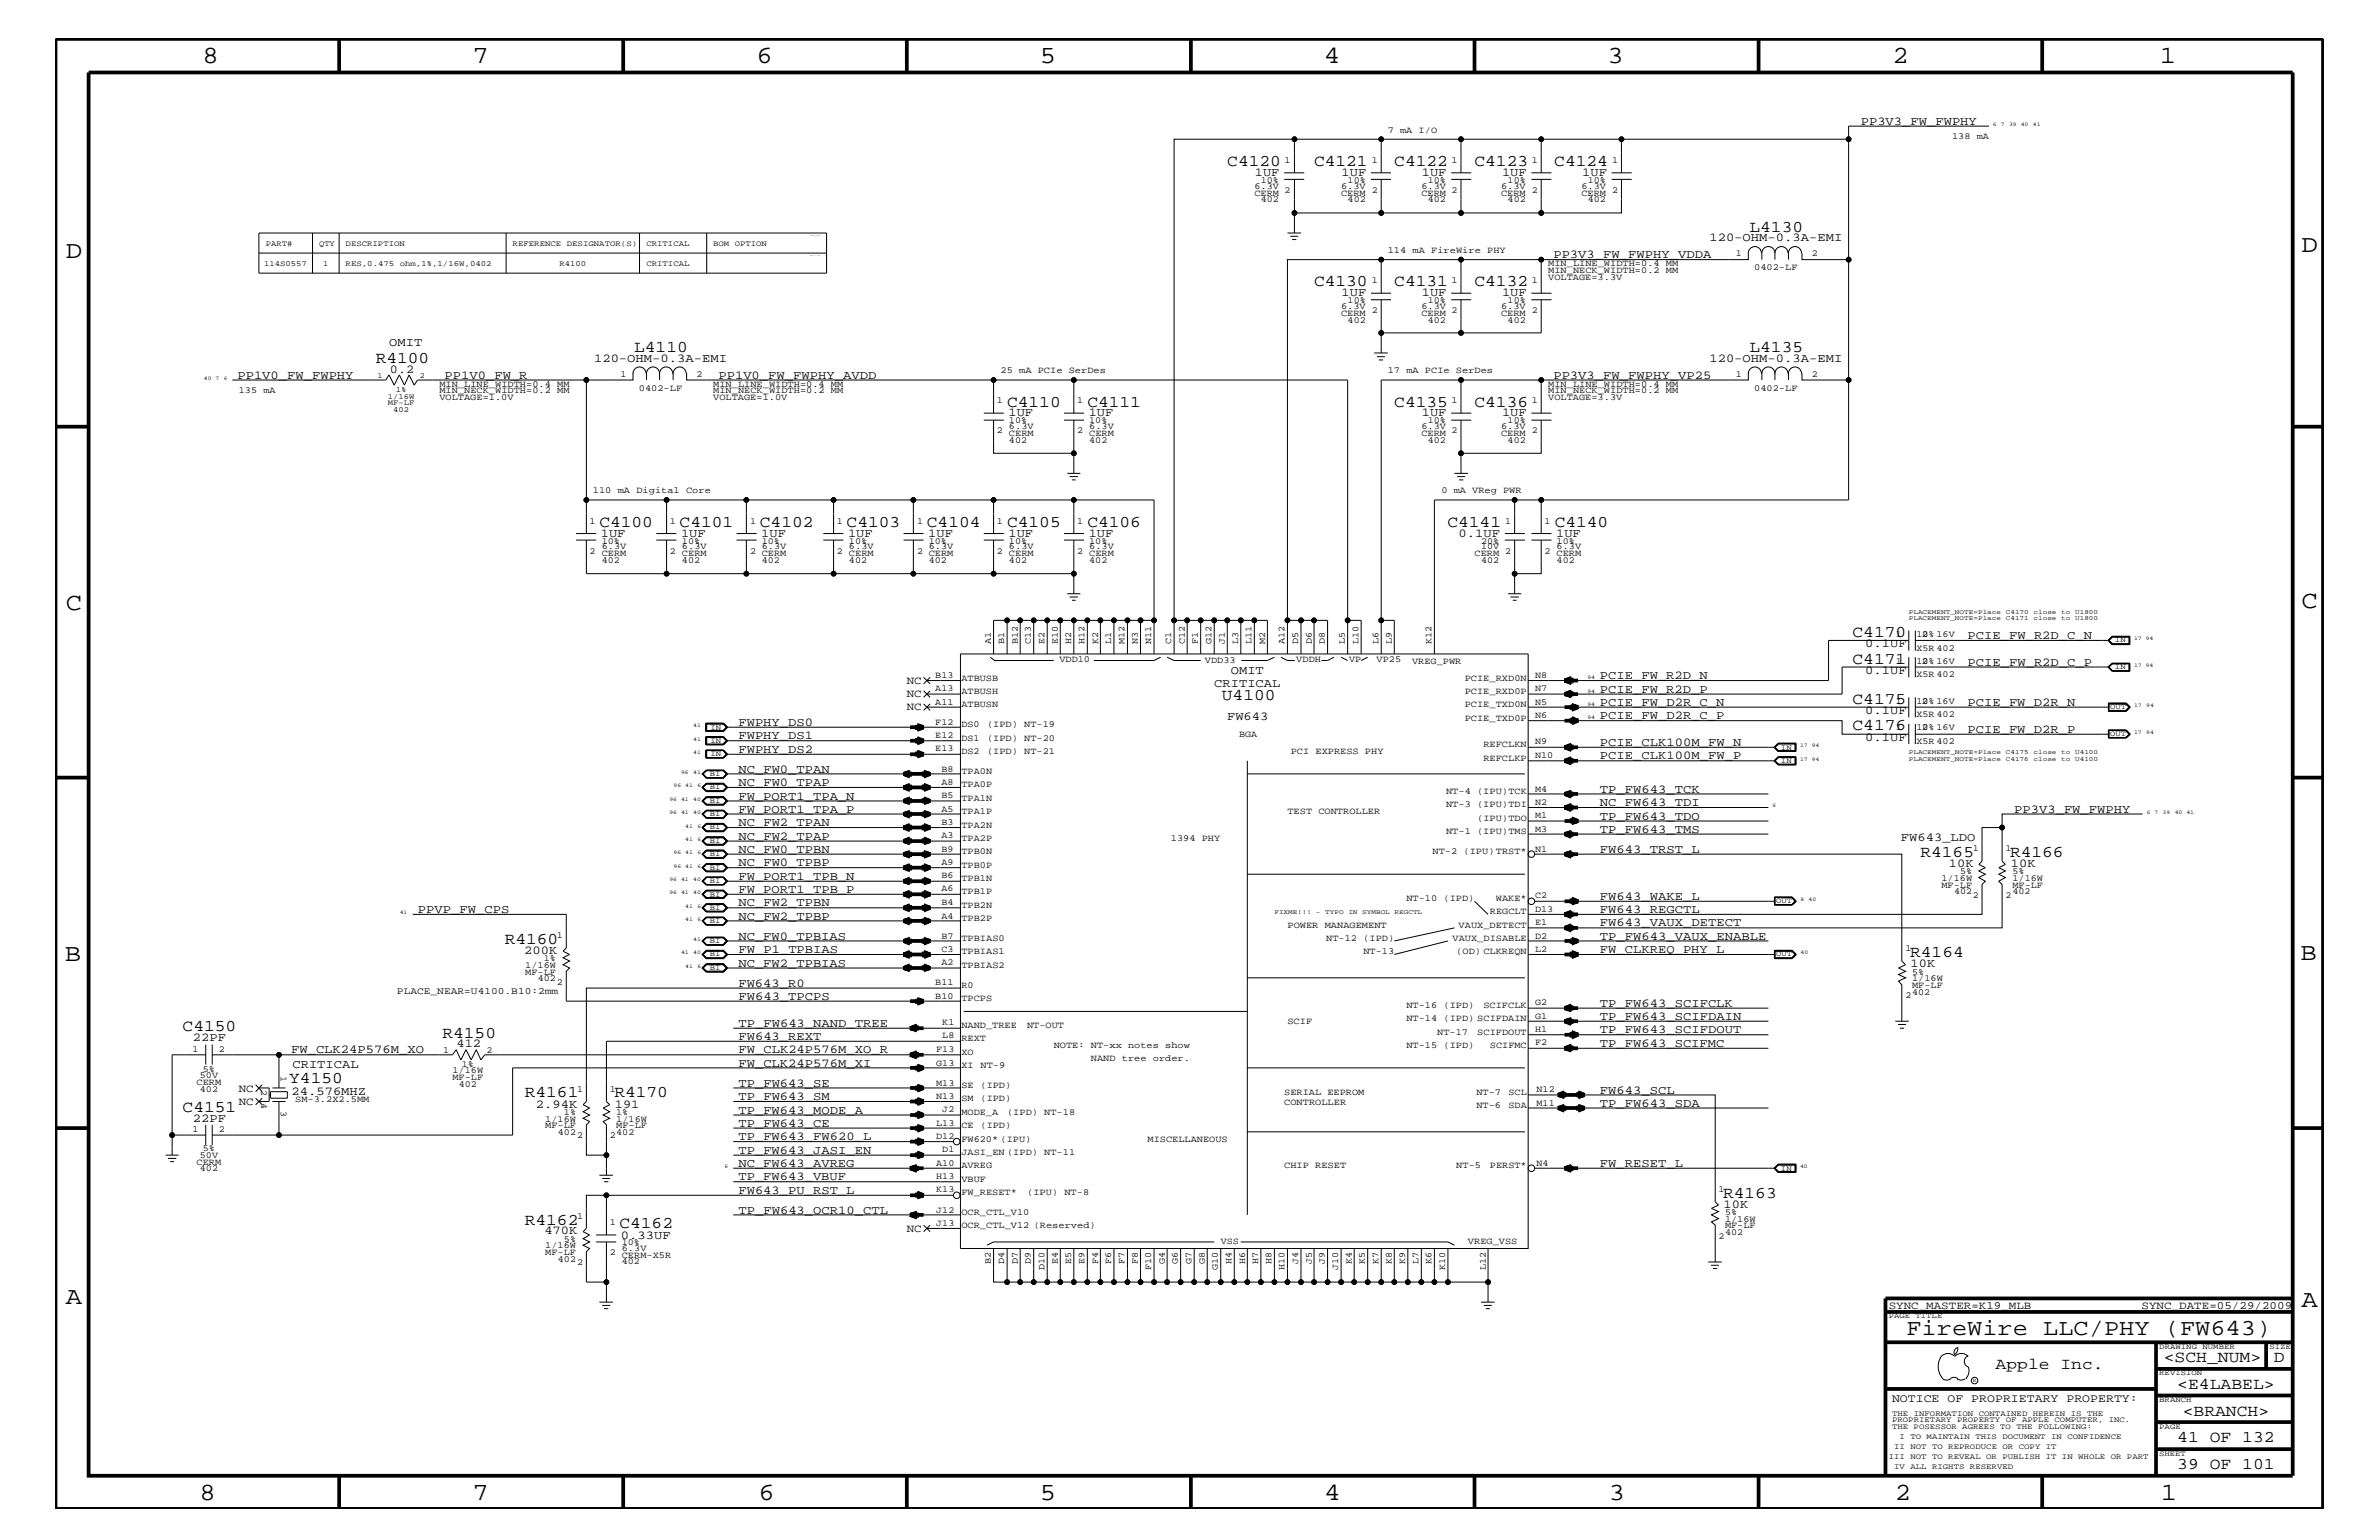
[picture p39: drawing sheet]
<svg xmlns="http://www.w3.org/2000/svg" width="432mm" height="279mm" viewBox="0 0 432 279" stroke-linecap="round" stroke-linejoin="round" font-family="sans-serif">
<defs><g id="words">
<g font-size="4.5">
<text x="36.7" y="11.5">8</text>
<text x="85.8" y="11.5">7</text>
<text x="137.3" y="11.5">6</text>
<text x="188.7" y="11.5">5</text>
<text x="240.3" y="11.5">4</text>
<text x="291.8" y="11.5">3</text>
<text x="343.5" y="11.5">2</text>
<text x="392" y="11.5">1</text>
<text x="11.9" y="46.8">D</text>
<text x="417.7" y="45.7">D</text>
<text x="11.9" y="110.6">C</text>
<text x="417.7" y="110.3">C</text>
<text x="11.8" y="174.3">B</text>
<text x="417.6" y="174.2">B</text>
<text x="11.9" y="236.7">A</text>
<text x="417.7" y="237.1">A</text>
<text x="36.2" y="272.1">8</text>
<text x="85.8" y="272.1">7</text>
<text x="137.7" y="272.1">6</text>
<text x="188.7" y="272.1">5</text>
<text x="240.4" y="272.1">4</text>
<text x="292" y="272.1">3</text>
<text x="343.9" y="272.1">2</text>
<text x="392.2" y="272.1">1</text>
</g>
<text font-size="4.1" x="346" y="242.3">FireWire LLC/PHY (FW643)</text>
<g font-size="3">
<text x="222.8" y="30.2">C4120</text>
<text x="238.5" y="30.2">C4121</text>
<text x="253.1" y="30.2">C4122</text>
<text x="267.6" y="30.2">C4123</text>
<text x="282.1" y="30.2">C4124</text>
<text x="317.5" y="42.1">L4130</text>
<text x="238.5" y="51.9">C4130</text>
<text x="253.1" y="51.9">C4131</text>
<text x="267.6" y="51.9">C4132</text>
<text x="68.2" y="65.9">R4100</text>
<text x="115.1" y="64">L4110</text>
<text x="317.5" y="64">L4135</text>
<text x="182.8" y="73.8">C4110</text>
<text x="197.4" y="73.8">C4111</text>
<text x="253.1" y="73.8">C4135</text>
<text x="267.6" y="73.8">C4136</text>
<text x="108.8" y="95.6">C4100</text>
<text x="123.4" y="95.6">C4101</text>
<text x="137.9" y="95.6">C4102</text>
<text x="153.7" y="95.6">C4103</text>
<text x="168.2" y="95.6">C4104</text>
<text x="182.8" y="95.6">C4105</text>
<text x="197.4" y="95.6">C4106</text>
<text x="262.7" y="95.6">C4141</text>
<text x="282.2" y="95.6">C4140</text>
<text x="336.3" y="115.6">C4170</text>
<text x="336.3" y="120.4">C4171</text>
<text x="221.8" y="126.9">U4100</text>
<text x="336.3" y="127.7">C4175</text>
<text x="336.3" y="132.5">C4176</text>
<text x="348.6" y="155.5">R4165</text>
<text x="364.8" y="155.5">R4166</text>
<text x="91.6" y="171.2">R4160</text>
<text x="346.7" y="173.7">R4164</text>
<text x="33.1" y="187.1">C4150</text>
<text x="80.3" y="188.3">R4150</text>
<text x="52.5" y="196.5">Y4150</text>
<text x="33.1" y="201.7">C4151</text>
<text x="95.2" y="199.1">R4161</text>
<text x="111.5" y="199.1">R4170</text>
<text x="312.8" y="217.3">R4163</text>
<text x="95.2" y="222.2">R4162</text>
<text x="112.4" y="222.9">C4162</text>
<text x="362.2" y="248.4">Apple Inc.</text>
<text x="392.7" y="247.1">&lt;SCH_NUM&gt;</text>
<text x="395.2" y="252">&lt;E4LABEL&gt;</text>
<text x="412.7" y="247.1">D</text>
<text x="396.2" y="256.8">&lt;BRANCH&gt;</text>
<text x="395.2" y="261.6">41 OF 132</text>
<text x="395.2" y="266.6">39 OF 101</text>
</g>
<g font-size="2.2">
<text x="337.7" y="22.6">PP3V3_FW_FWPHY</text>
<text x="227.8" y="31.9">1UF</text>
<text x="243.5" y="31.9">1UF</text>
<text x="258.1" y="31.9">1UF</text>
<text x="272.6" y="31.9">1UF</text>
<text x="287.2" y="31.9">1UF</text>
<text x="281.9" y="46.8">PP3V3_FW_FWPHY_VDDA</text>
<text x="310.3" y="43.8">120-OHM-0.3A-EMI</text>
<text x="243.5" y="53.8">1UF</text>
<text x="258.1" y="53.8">1UF</text>
<text x="272.6" y="53.8">1UF</text>
<text x="70.7" y="62.9">OMIT</text>
<text x="107.8" y="65.6">120-OHM-0.3A-EMI</text>
<text x="310.3" y="65.6">120-OHM-0.3A-EMI</text>
<text x="43.1" y="68.7">PP1V0_FW_FWPHY</text>
<text x="70.8" y="67.6">0.2</text>
<text x="80.7" y="68.7">PP1V0_FW_R</text>
<text x="130.4" y="68.7">PP1V0_FW_FWPHY_AVDD</text>
<text x="281.9" y="68.7">PP3V3_FW_FWPHY_VP25</text>
<text x="183" y="75.6">1UF</text>
<text x="197.6" y="75.6">1UF</text>
<text x="258.1" y="75.6">1UF</text>
<text x="272.6" y="75.6">1UF</text>
<text x="109.1" y="97.4">1UF</text>
<text x="123.6" y="97.4">1UF</text>
<text x="138.2" y="97.4">1UF</text>
<text x="153.9" y="97.4">1UF</text>
<text x="168.5" y="97.4">1UF</text>
<text x="183" y="97.4">1UF</text>
<text x="197.6" y="97.4">1UF</text>
<text x="264.8" y="97.4">0.1UF</text>
<text x="282.4" y="97.4">1UF</text>
<text x="338.5" y="117.4">0.1UF</text>
<text x="357.1" y="115.9">PCIE_FW_R2D_C_N</text>
<text x="220.4" y="124.7">CRITICAL</text>
<text x="223.4" y="122.3">OMIT</text>
<text x="290.4" y="123.2">PCIE_FW_R2D_N</text>
<text x="290.4" y="125.7">PCIE_FW_R2D_P</text>
<text x="338.5" y="122.3">0.1UF</text>
<text x="357.1" y="120.8">PCIE_FW_R2D_C_P</text>
<text x="134" y="131.7">FWPHY_DS0</text>
<text x="222.7" y="130.7">FW643</text>
<text x="290.4" y="128">PCIE_FW_D2R_C_N</text>
<text x="290.4" y="130.5">PCIE_FW_D2R_C_P</text>
<text x="338.5" y="129.6">0.1UF</text>
<text x="357.1" y="128">PCIE_FW_D2R_N</text>
<text x="134" y="136.6">FWPHY_DS2</text>
<text x="134" y="134.1">FWPHY_DS1</text>
<text x="290.4" y="135.3">PCIE_CLK100M_FW_N</text>
<text x="290.4" y="137.8">PCIE_CLK100M_FW_P</text>
<text x="338.5" y="134.4">0.1UF</text>
<text x="357.1" y="133">PCIE_FW_D2R_P</text>
<text x="134" y="142.6">NC_FW0_TPAP</text>
<text x="134" y="140.2">NC_FW0_TPAN</text>
<text x="290.4" y="143.9">TP_FW643_TCK</text>
<text x="134" y="147.5">FW_PORT1_TPA_P</text>
<text x="134" y="145.1">FW_PORT1_TPA_N</text>
<text x="134" y="149.9">NC_FW2_TPAN</text>
<text x="290.4" y="146.2">NC_FW643_TDI</text>
<text x="290.4" y="148.7">TP_FW643_TDO</text>
<text x="365.6" y="147.5">PP3V3_FW_FWPHY</text>
<text x="134" y="152.3">NC_FW2_TPAP</text>
<text x="134" y="154.7">NC_FW0_TPBN</text>
<text x="290.4" y="154.7">FW643_TRST_L</text>
<text x="290.4" y="151.1">TP_FW643_TMS</text>
<text x="345" y="152.6">FW643_LDO</text>
<text x="134" y="159.6">FW_PORT1_TPB_N</text>
<text x="134" y="162">FW_PORT1_TPB_P</text>
<text x="134" y="157.2">NC_FW0_TPBP</text>
<text x="353.7" y="157.3">10K</text>
<text x="365" y="157.3">10K</text>
<text x="75.9" y="165.6">PPVP_FW_CPS</text>
<text x="134" y="164.5">NC_FW2_TPBN</text>
<text x="134" y="166.9">NC_FW2_TPBP</text>
<text x="290.4" y="163.3">FW643_WAKE_L</text>
<text x="290.4" y="165.6">FW643_REGCTL</text>
<text x="95.2" y="173.1">200K</text>
<text x="134" y="170.5">NC_FW0_TPBIAS</text>
<text x="134" y="172.9">FW_P1_TPBIAS</text>
<text x="290.4" y="170.5">TP_FW643_VAUX_ENABLE</text>
<text x="290.4" y="168.1">FW643_VAUX_DETECT</text>
<text x="290.4" y="172.9">FW_CLKREQ_PHY_L</text>
<text x="134" y="179">FW643_R0</text>
<text x="134" y="175.4">NC_FW2_TPBIAS</text>
<text x="346.8" y="175.5">10K</text>
<text x="134" y="181.4">FW643_TPCPS</text>
<text x="290.4" y="182.7">TP_FW643_SCIFCLK</text>
<text x="290.4" y="185">TP_FW643_SCIFDAIN</text>
<text x="35" y="188.9">22PF</text>
<text x="52.8" y="191.1">FW_CLK24P576M_XO</text>
<text x="82.8" y="190">412</text>
<text x="134" y="191.1">FW_CLK24P576M_XO_R</text>
<text x="134" y="188.7">FW643_REXT</text>
<text x="134" y="186.3">TP_FW643_NAND_TREE</text>
<text x="290.4" y="187.5">TP_FW643_SCIFDOUT</text>
<text x="290.4" y="189.9">TP_FW643_SCIFMC</text>
<text x="53.1" y="193.7">CRITICAL</text>
<text x="134" y="197.2">TP_FW643_SE</text>
<text x="134" y="193.6">FW_CLK24P576M_XI</text>
<text x="35" y="203.5">22PF</text>
<text x="52.9" y="198.7">24.576MHZ</text>
<text x="97.3" y="200.9">2.94K</text>
<text x="111.6" y="200.9">191</text>
<text x="134" y="199.6">TP_FW643_SM</text>
<text x="134" y="202">TP_FW643_MODE_A</text>
<text x="290.4" y="200.9">TP_FW643_SDA</text>
<text x="290.4" y="198.4">FW643_SCL</text>
<text x="134" y="206.9">TP_FW643_FW620_L</text>
<text x="134" y="209.3">TP_FW643_JASI_EN</text>
<text x="134" y="204.4">TP_FW643_CE</text>
<text x="134" y="211.7">NC_FW643_AVREG</text>
<text x="134" y="214.2">TP_FW643_VBUF</text>
<text x="290.4" y="211.7">FW_RESET_L</text>
<text x="134" y="216.6">FW643_PU_RST_L</text>
<text x="134" y="220.2">TP_FW643_OCR10_CTL</text>
<text x="312.8" y="219.1">10K</text>
<text x="98.8" y="224">470K</text>
<text x="112.7" y="224.7">0.33UF</text>
</g>
<text font-size="2.1" x="343.4" y="254.4">NOTICE OF PROPRIETARY PROPERTY:</text>
<g font-size="2">
<text x="164.6" y="124.1">NC</text>
<text x="164.6" y="126.5">NC</text>
<text x="164.6" y="128.9">NC</text>
<text x="43.3" y="198.1">NC</text>
<text x="43.3" y="200.4">NC</text>
<text x="164.6" y="223.5">NC</text>
<text x="342.8" y="237.4">SYNC_MASTER=K19_MLB</text>
<text x="388.7" y="237.4">SYNC_DATE=05/29/2009</text>
</g>
<text font-size="1.8" x="72.1" y="180.4">PLACE_NEAR=U4100.B10:2mm</text>
<g font-size="1.7">
<text x="233.2" y="29.5">1</text>
<text x="249" y="29.5">1</text>
<text x="251.9" y="24.1">7 mA I/O</text>
<text x="263.5" y="29.5">1</text>
<text x="278" y="29.5">1</text>
<text x="292.6" y="29.5">1</text>
<text x="354.3" y="25.3">138 mA</text>
<text x="227.7" y="35.5">CERM</text>
<text x="227.7" y="34.2">6.3V</text>
<text x="228.9" y="33.1">10%</text>
<text x="233.2" y="35">2</text>
<text x="243.4" y="35.5">CERM</text>
<text x="243.4" y="34.2">6.3V</text>
<text x="244.6" y="33.1">10%</text>
<text x="249" y="35">2</text>
<text x="258" y="35.5">CERM</text>
<text x="258" y="34.2">6.3V</text>
<text x="259.2" y="33.1">10%</text>
<text x="263.5" y="35">2</text>
<text x="272.5" y="35.5">CERM</text>
<text x="272.5" y="34.2">6.3V</text>
<text x="273.6" y="33.1">10%</text>
<text x="278" y="35">2</text>
<text x="287" y="35.5">CERM</text>
<text x="287" y="34.2">6.3V</text>
<text x="288.2" y="33.1">10%</text>
<text x="292.6" y="35">2</text>
<text x="228.9" y="36.7">402</text>
<text x="244.6" y="36.7">402</text>
<text x="259.2" y="36.7">402</text>
<text x="273.6" y="36.7">402</text>
<text x="288.2" y="36.7">402</text>
<text x="251.9" y="45.9">114 mA FireWire PHY</text>
<text x="315" y="46.5">1</text>
<text x="328.8" y="46.5">2</text>
<text x="249" y="51.3">1</text>
<text x="263.5" y="51.3">1</text>
<text x="278" y="51.3">1</text>
<text x="281" y="50.7">VOLTAGE=3.3V</text>
<text x="281" y="48.3">MIN_LINE_WIDTH=0.4 MM</text>
<text x="281" y="49.6">MIN_NECK_WIDTH=0.2 MM</text>
<text x="318.4" y="49.1">0402-LF</text>
<text x="243.4" y="57.3">CERM</text>
<text x="243.4" y="56.1">6.3V</text>
<text x="244.6" y="58.5">402</text>
<text x="244.6" y="55">10%</text>
<text x="249" y="56.8">2</text>
<text x="258" y="57.3">CERM</text>
<text x="258" y="56.1">6.3V</text>
<text x="259.2" y="58.5">402</text>
<text x="259.2" y="55">10%</text>
<text x="263.5" y="56.8">2</text>
<text x="272.5" y="57.3">CERM</text>
<text x="272.5" y="56.1">6.3V</text>
<text x="273.6" y="58.5">402</text>
<text x="273.6" y="55">10%</text>
<text x="278" y="56.8">2</text>
<text x="43.3" y="71.3">135 mA</text>
<text x="79.8" y="71.3">MIN_NECK_WIDTH=0.2 MM</text>
<text x="79.8" y="70.1">MIN_LINE_WIDTH=0.4 MM</text>
<text x="112.6" y="68.4">1</text>
<text x="116" y="70.9">0402-LF</text>
<text x="126.4" y="68.4">2</text>
<text x="129.5" y="71.3">MIN_NECK_WIDTH=0.2 MM</text>
<text x="129.5" y="70.1">MIN_LINE_WIDTH=0.4 MM</text>
<text x="181.6" y="67.7">25 mA PCIe SerDes</text>
<text x="251.9" y="67.7">17 mA PCIe SerDes</text>
<text x="281" y="70.1">MIN_LINE_WIDTH=0.4 MM</text>
<text x="281" y="71.3">MIN_NECK_WIDTH=0.2 MM</text>
<text x="315" y="68.4">1</text>
<text x="318.4" y="70.9">0402-LF</text>
<text x="328.8" y="68.4">2</text>
<text x="79.8" y="72.6">VOLTAGE=1.0V</text>
<text x="129.5" y="72.6">VOLTAGE=1.0V</text>
<text x="180.9" y="73.2">1</text>
<text x="183.1" y="76.8">10%</text>
<text x="183.1" y="77.9">6.3V</text>
<text x="195.5" y="73.2">1</text>
<text x="197.7" y="76.8">10%</text>
<text x="197.7" y="77.9">6.3V</text>
<text x="258" y="77.9">6.3V</text>
<text x="259.2" y="76.8">10%</text>
<text x="263.5" y="73.2">1</text>
<text x="272.5" y="77.9">6.3V</text>
<text x="273.6" y="76.8">10%</text>
<text x="278" y="73.2">1</text>
<text x="281" y="72.6">VOLTAGE=3.3V</text>
<text x="180.9" y="78.6">2</text>
<text x="183.1" y="79.1">CERM</text>
<text x="183.1" y="80.3">402</text>
<text x="195.5" y="78.6">2</text>
<text x="197.7" y="79.1">CERM</text>
<text x="197.7" y="80.3">402</text>
<text x="258" y="79.1">CERM</text>
<text x="259.2" y="80.3">402</text>
<text x="263.5" y="78.6">2</text>
<text x="272.5" y="79.1">CERM</text>
<text x="273.6" y="80.3">402</text>
<text x="278" y="78.6">2</text>
<text x="107.6" y="89.5">110 mA Digital Core</text>
<text x="261.6" y="89.5">0 mA VReg PWR</text>
<text x="107" y="95">1</text>
<text x="121.6" y="95">1</text>
<text x="136.1" y="95">1</text>
<text x="151.9" y="95">1</text>
<text x="166.5" y="95">1</text>
<text x="180.9" y="95">1</text>
<text x="195.5" y="95">1</text>
<text x="273.2" y="95">1</text>
<text x="280.3" y="95">1</text>
<text x="107" y="100.4">2</text>
<text x="109.2" y="98.7">10%</text>
<text x="109.2" y="101">CERM</text>
<text x="109.2" y="99.7">6.3V</text>
<text x="121.6" y="100.4">2</text>
<text x="123.8" y="101">CERM</text>
<text x="123.8" y="98.7">10%</text>
<text x="123.8" y="99.7">6.3V</text>
<text x="136.1" y="100.4">2</text>
<text x="138.3" y="101">CERM</text>
<text x="138.3" y="98.7">10%</text>
<text x="138.3" y="99.7">6.3V</text>
<text x="151.9" y="100.4">2</text>
<text x="154.1" y="98.7">10%</text>
<text x="154.1" y="99.7">6.3V</text>
<text x="154.1" y="101">CERM</text>
<text x="166.5" y="100.4">2</text>
<text x="168.6" y="101">CERM</text>
<text x="168.6" y="98.7">10%</text>
<text x="168.6" y="99.7">6.3V</text>
<text x="180.9" y="100.4">2</text>
<text x="183.1" y="101">CERM</text>
<text x="183.1" y="98.7">10%</text>
<text x="183.1" y="99.7">6.3V</text>
<text x="195.5" y="100.4">2</text>
<text x="197.7" y="101">CERM</text>
<text x="197.7" y="98.7">10%</text>
<text x="197.7" y="99.7">6.3V</text>
<text x="267.6" y="101">CERM</text>
<text x="268.8" y="98.7">20%</text>
<text x="268.8" y="99.7">10V</text>
<text x="273.2" y="100.4">2</text>
<text x="280.3" y="100.4">2</text>
<text x="282.5" y="101">CERM</text>
<text x="282.5" y="98.7">10%</text>
<text x="282.5" y="99.7">6.3V</text>
<text x="109.2" y="102.1">402</text>
<text x="123.8" y="102.1">402</text>
<text x="138.3" y="102.1">402</text>
<text x="154.1" y="102.1">402</text>
<text x="168.6" y="102.1">402</text>
<text x="183.1" y="102.1">402</text>
<text x="197.7" y="102.1">402</text>
<text x="268.8" y="102.1">402</text>
<text x="282.5" y="102.1">402</text>
<text x="179.8" y="116.8" transform="rotate(-90 179.8 116.8)">A1</text>
<text x="182.3" y="116.8" transform="rotate(-90 182.3 116.8)">B1</text>
<text x="184.7" y="116.8" transform="rotate(-90 184.7 116.8)">B12</text>
<text x="187.1" y="116.8" transform="rotate(-90 187.1 116.8)">C13</text>
<text x="189.6" y="116.8" transform="rotate(-90 189.6 116.8)">E2</text>
<text x="192" y="116.8" transform="rotate(-90 192 116.8)">E10</text>
<text x="194.4" y="116.8" transform="rotate(-90 194.4 116.8)">H2</text>
<text x="196.8" y="116.8" transform="rotate(-90 196.8 116.8)">H12</text>
<text x="199.3" y="116.8" transform="rotate(-90 199.3 116.8)">K2</text>
<text x="201.7" y="116.8" transform="rotate(-90 201.7 116.8)">L1</text>
<text x="204.1" y="116.8" transform="rotate(-90 204.1 116.8)">M12</text>
<text x="206.5" y="116.8" transform="rotate(-90 206.5 116.8)">N3</text>
<text x="209" y="116.8" transform="rotate(-90 209 116.8)">N11</text>
<text x="212.6" y="116.8" transform="rotate(-90 212.6 116.8)">C1</text>
<text x="215.1" y="116.8" transform="rotate(-90 215.1 116.8)">C12</text>
<text x="217.4" y="116.8" transform="rotate(-90 217.4 116.8)">F1</text>
<text x="219.9" y="116.8" transform="rotate(-90 219.9 116.8)">G12</text>
<text x="222.3" y="116.8" transform="rotate(-90 222.3 116.8)">J1</text>
<text x="224.7" y="116.8" transform="rotate(-90 224.7 116.8)">L3</text>
<text x="227.2" y="116.8" transform="rotate(-90 227.2 116.8)">L11</text>
<text x="229.6" y="116.8" transform="rotate(-90 229.6 116.8)">M2</text>
<text x="233.2" y="116.8" transform="rotate(-90 233.2 116.8)">A12</text>
<text x="235.6" y="116.8" transform="rotate(-90 235.6 116.8)">D5</text>
<text x="238.1" y="116.8" transform="rotate(-90 238.1 116.8)">D6</text>
<text x="240.5" y="116.8" transform="rotate(-90 240.5 116.8)">D8</text>
<text x="244.1" y="116.8" transform="rotate(-90 244.1 116.8)">L5</text>
<text x="246.5" y="116.8" transform="rotate(-90 246.5 116.8)">L10</text>
<text x="250.2" y="116.8" transform="rotate(-90 250.2 116.8)">L6</text>
<text x="252.6" y="116.8" transform="rotate(-90 252.6 116.8)">L9</text>
<text x="259.8" y="116.8" transform="rotate(-90 259.8 116.8)">K12</text>
<text x="344.1" y="115.6">1</text>
<text x="347.9" y="118.1">X5R 402</text>
<text x="347.9" y="115.6">10% 16V</text>
<text x="348.8" y="115.6">2</text>
<text x="169.8" y="123">B13</text>
<text x="169.8" y="125.4">A13</text>
<text x="174.5" y="125.9">ATBUSH</text>
<text x="174.5" y="123.5">ATBUSB</text>
<text x="192.3" y="120.2">VDD10</text>
<text x="218.7" y="120.3">VDD33</text>
<text x="235.3" y="120.2">VDDH</text>
<text x="244.9" y="120.2">VP</text>
<text x="249.9" y="120.2">VP25</text>
<text x="256.3" y="120.4">VREG_PWR</text>
<text x="265.9" y="123.5">PCIE_RXD0N</text>
<text x="265.9" y="125.9">PCIE_RXD0P</text>
<text x="278.6" y="123">N8</text>
<text x="278.6" y="125.4">N7</text>
<text x="347.9" y="122.9">X5R 402</text>
<text x="347.9" y="120.4">10% 16V</text>
<text x="348.8" y="120.4">2</text>
<text x="169.8" y="127.9">A11</text>
<text x="169.8" y="131.5">F12</text>
<text x="174.5" y="128.3">ATBUSN</text>
<text x="174.5" y="131.9">DS0</text>
<text x="179.2" y="131.9">(IPD) NT-19</text>
<text x="265.9" y="130.8">PCIE_TXD0P</text>
<text x="265.9" y="128.3">PCIE_TXD0N</text>
<text x="278.6" y="127.9">N5</text>
<text x="278.6" y="130.2">N6</text>
<text x="344.1" y="127.7">1</text>
<text x="347.9" y="130.2">X5R 402</text>
<text x="347.9" y="127.7">10% 16V</text>
<text x="348.8" y="127.7">2</text>
<text x="169.8" y="133.9">E12</text>
<text x="169.8" y="136.3">E13</text>
<text x="174.5" y="134.4">DS1</text>
<text x="174.5" y="136.8">DS2</text>
<text x="179.2" y="136.8">(IPD) NT-21</text>
<text x="179.2" y="134.4">(IPD) NT-20</text>
<text x="224.9" y="133.6">BGA</text>
<text x="234.3" y="136.8">PCI EXPRESS PHY</text>
<text x="269.2" y="135.6">REFCLKN</text>
<text x="278.6" y="135.1">N9</text>
<text x="278.6" y="137.5">N10</text>
<text x="344.1" y="132.5">1</text>
<text x="347.9" y="135">X5R 402</text>
<text x="347.9" y="132.5">10% 16V</text>
<text x="348.8" y="132.5">2</text>
<text x="170.9" y="140">B8</text>
<text x="170.9" y="142.4">A8</text>
<text x="174.5" y="140.4">TPA0N</text>
<text x="174.5" y="142.9">TPA0P</text>
<text x="269.2" y="138">REFCLKP</text>
<text x="278.6" y="143.6">M4</text>
<text x="170.9" y="144.8">B5</text>
<text x="170.9" y="147.3">A5</text>
<text x="170.9" y="149.6">B3</text>
<text x="174.5" y="145.3">TPA1N</text>
<text x="174.5" y="147.7">TPA1P</text>
<text x="233.7" y="147.7">TEST CONTROLLER</text>
<text x="262.5" y="144">NT-4 (IPU)TCK</text>
<text x="262.5" y="146.5">NT-3 (IPU)TDI</text>
<text x="268.1" y="149">(IPU)TDO</text>
<text x="278.6" y="146">N2</text>
<text x="278.6" y="148.4">M1</text>
<text x="170.9" y="152.1">A3</text>
<text x="170.9" y="154.5">B9</text>
<text x="174.5" y="150.1">TPA2N</text>
<text x="174.5" y="152.6">TPA2P</text>
<text x="174.5" y="155">TPB0N</text>
<text x="212.5" y="152.6">1394 PHY</text>
<text x="260" y="155">NT-2 (IPU)TRST*</text>
<text x="262.5" y="151.3">NT-1 (IPU)TMS</text>
<text x="278.6" y="150.9">M3</text>
<text x="278.6" y="154.5">N1</text>
<text x="358.1" y="154.4">1</text>
<text x="364" y="154.4">1</text>
<text x="170.9" y="156.9">A9</text>
<text x="170.9" y="159.4">B6</text>
<text x="170.9" y="161.7">A6</text>
<text x="174.5" y="157.4">TPB0P</text>
<text x="174.5" y="159.9">TPB1N</text>
<text x="352.4" y="161.1">MF-LF</text>
<text x="352.4" y="159.9">1/16W</text>
<text x="355.8" y="158.6">5%</text>
<text x="365.3" y="161.1">MF-LF</text>
<text x="365.3" y="158.6">5%</text>
<text x="365.3" y="159.9">1/16W</text>
<text x="170.9" y="164.2">B4</text>
<text x="170.9" y="166.7">A4</text>
<text x="174.5" y="162.2">TPB1P</text>
<text x="174.5" y="164.7">TPB2N</text>
<text x="174.5" y="167.1">TPB2P</text>
<text x="255.3" y="163.5">NT-10 (IPD)</text>
<text x="270.4" y="165.9">REGCLT</text>
<text x="271.5" y="163.5">WAKE*</text>
<text x="278.6" y="165.4">D13</text>
<text x="278.6" y="167.8">E1</text>
<text x="278.6" y="163">C2</text>
<text x="354.7" y="162.2">402</text>
<text x="358.1" y="162.8">2</text>
<text x="364" y="162.8">2</text>
<text x="365.3" y="162.2">402</text>
<text x="101.1" y="170.1">1</text>
<text x="170.9" y="170.3">B7</text>
<text x="170.9" y="172.7">C3</text>
<text x="174.5" y="170.7">TPBIAS0</text>
<text x="174.5" y="173.2">TPBIAS1</text>
<text x="233.7" y="168.3">POWER MANAGEMENT</text>
<text x="240.7" y="170.7">NT-12 (IPD)</text>
<text x="247.5" y="173.2">NT-13</text>
<text x="263.7" y="170.7">VAUX_DISABLE</text>
<text x="264.3" y="173.2">(OD) CLKREQN</text>
<text x="264.8" y="168.3">VAUX_DETECT</text>
<text x="278.6" y="172.7">L2</text>
<text x="278.6" y="170.3">D2</text>
<text x="345.9" y="172.6">1</text>
<text x="95.3" y="176.8">MF-LF</text>
<text x="95.3" y="175.6">1/16W</text>
<text x="97.6" y="178">402</text>
<text x="98.7" y="174.4">1%</text>
<text x="101.1" y="178.7">2</text>
<text x="169.8" y="178.8">B11</text>
<text x="170.9" y="175.1">A2</text>
<text x="174.5" y="179.3">R0</text>
<text x="174.5" y="175.6">TPBIAS2</text>
<text x="347" y="179.3">MF-LF</text>
<text x="347" y="176.8">5%</text>
<text x="347" y="178">1/16W</text>
<text x="169.8" y="181.2">B10</text>
<text x="174.5" y="181.6">TPCPS</text>
<text x="233.7" y="185.9">SCIF</text>
<text x="255.3" y="185.3">NT-14 (IPD) SCIFDAIN</text>
<text x="255.3" y="182.9">NT-16 (IPD)</text>
<text x="269.2" y="182.9">SCIFCLK</text>
<text x="278.6" y="182.4">G2</text>
<text x="278.6" y="184.9">G1</text>
<text x="345.9" y="181">2</text>
<text x="347" y="180.5">402</text>
<text x="35" y="190.8">1</text>
<text x="39.7" y="190.8">2</text>
<text x="80.4" y="191">1</text>
<text x="88.3" y="191">2</text>
<text x="169.9" y="190.9">F13</text>
<text x="171" y="186">K1</text>
<text x="171" y="188.4">L8</text>
<text x="174.5" y="186.5">NAND_TREE</text>
<text x="174.5" y="188.9">REXT</text>
<text x="174.5" y="191.4">XO</text>
<text x="186.4" y="186.5">NT-OUT</text>
<text x="191.3" y="190.2">NOTE: NT-xx notes show</text>
<text x="255.3" y="190.2">NT-15 (IPD)</text>
<text x="260.9" y="187.7">NT-17</text>
<text x="268.1" y="187.7">SCIFDOUT</text>
<text x="270.4" y="190.2">SCIFMC</text>
<text x="278.6" y="187.2">H1</text>
<text x="278.6" y="189.7">F2</text>
<text x="35.7" y="196.8">CERM</text>
<text x="36.3" y="195.6">50V</text>
<text x="36.8" y="194.4">5%</text>
<text x="47.4" y="197.7" transform="rotate(90 47.4 197.7)">2</text>
<text x="51" y="195.1" transform="rotate(90 51 195.1)">1</text>
<text x="82.1" y="195.9">MF-LF</text>
<text x="82.1" y="194.8">1/16W</text>
<text x="83.3" y="197.2">402</text>
<text x="83.8" y="193.6">1%</text>
<text x="169.9" y="197">M13</text>
<text x="169.9" y="193.3">G13</text>
<text x="174.5" y="197.4">SE</text>
<text x="174.5" y="193.7">XI</text>
<text x="178" y="193.7">NT-9</text>
<text x="178" y="197.4">(IPD)</text>
<text x="198" y="192.6">NAND tree order.</text>
<text x="36.3" y="198.1">402</text>
<text x="47.4" y="200.1" transform="rotate(90 47.4 200.1)">4</text>
<text x="51" y="201.5" transform="rotate(90 51 201.5)">3</text>
<text x="53.6" y="200">SM-3.2X2.5MM</text>
<text x="99" y="203.5">1/16W</text>
<text x="102.4" y="202.3">1%</text>
<text x="104.7" y="198.1">1</text>
<text x="110.7" y="198.1">1</text>
<text x="111.8" y="202.3">1%</text>
<text x="111.8" y="203.5">1/16W</text>
<text x="169.9" y="199.3">N13</text>
<text x="171" y="201.8">J2</text>
<text x="174.5" y="202.3">MODE_A</text>
<text x="174.5" y="199.8">SM</text>
<text x="178" y="199.8">(IPD)</text>
<text x="182.8" y="202.3">(IPD) NT-18</text>
<text x="233.1" y="198.7">SERIAL EEPROM</text>
<text x="233.1" y="200.4">CONTROLLER</text>
<text x="268" y="198.7">NT-7</text>
<text x="268" y="201">NT-6</text>
<text x="273.8" y="198.7">SCL</text>
<text x="273.8" y="201">SDA</text>
<text x="278.9" y="198.1">N12</text>
<text x="278.9" y="200.6">M11</text>
<text x="35" y="205.3">1</text>
<text x="36.8" y="208.9">5%</text>
<text x="39.7" y="205.3">2</text>
<text x="99" y="204.7">MF-LF</text>
<text x="101.3" y="205.9">402</text>
<text x="104.7" y="206.5">2</text>
<text x="110.7" y="206.5">2</text>
<text x="111.8" y="204.7">MF-LF</text>
<text x="111.8" y="205.9">402</text>
<text x="169.9" y="204.2">L13</text>
<text x="169.9" y="206.6">D12</text>
<text x="171" y="209.1">D1</text>
<text x="174.5" y="204.7">CE</text>
<text x="174.5" y="207.1">FW620* (IPU)</text>
<text x="174.5" y="209.6">JASI_EN (IPD) NT-11</text>
<text x="178" y="204.7">(IPD)</text>
<text x="208.3" y="207.1">MISCELLANEOUS</text>
<text x="35.7" y="211.4">CERM</text>
<text x="36.3" y="212.5">402</text>
<text x="36.3" y="210.2">50V</text>
<text x="169.9" y="213.9">H13</text>
<text x="169.9" y="211.5">A10</text>
<text x="174.5" y="211.9">AVREG</text>
<text x="174.5" y="214.4">VBUF</text>
<text x="233.1" y="211.9">CHIP RESET</text>
<text x="264.3" y="211.9">NT-5</text>
<text x="270.4" y="211.9">PERST*</text>
<text x="278.9" y="211.5">N4</text>
<text x="104.7" y="221.1">1</text>
<text x="169.9" y="220">J12</text>
<text x="169.9" y="216.4">K13</text>
<text x="174.5" y="220.4">OCR_CTL_V10</text>
<text x="174.5" y="216.9">FW_RESET*</text>
<text x="186.4" y="216.9">(IPU) NT-8</text>
<text x="311.9" y="216.2">1</text>
<text x="313.1" y="220.4">5%</text>
<text x="313.1" y="221.7">1/16W</text>
<text x="99" y="226.5">1/16W</text>
<text x="99" y="227.7">MF-LF</text>
<text x="102.4" y="225.3">5%</text>
<text x="110.7" y="222.3">1</text>
<text x="110.7" y="227.7">2</text>
<text x="112.9" y="225.9">10%</text>
<text x="112.9" y="227">6.3V</text>
<text x="169.9" y="222.4">J13</text>
<text x="174.5" y="222.9">OCR_CTL_V12 (Reserved)</text>
<text x="221.6" y="225.7">VSS</text>
<text x="266.4" y="225.7">VREG_VSS</text>
<text x="311.9" y="224.7">2</text>
<text x="313.1" y="222.9">MF-LF</text>
<text x="313.1" y="224.1">402</text>
<text x="101.3" y="229">402</text>
<text x="104.7" y="229.6">2</text>
<text x="112.9" y="228.2">CERM-X5R</text>
<text x="112.9" y="229.4">402</text>
<text x="179.8" y="229.3" transform="rotate(-90 179.8 229.3)">B2</text>
<text x="182.3" y="229.3" transform="rotate(-90 182.3 229.3)">D4</text>
<text x="184.7" y="229.3" transform="rotate(-90 184.7 229.3)">D7</text>
<text x="187.1" y="229.3" transform="rotate(-90 187.1 229.3)">D9</text>
<text x="189.6" y="230.4" transform="rotate(-90 189.6 230.4)">D10</text>
<text x="192" y="229.3" transform="rotate(-90 192 229.3)">E4</text>
<text x="194.4" y="229.3" transform="rotate(-90 194.4 229.3)">E5</text>
<text x="196.8" y="229.3" transform="rotate(-90 196.8 229.3)">E9</text>
<text x="199.3" y="229.3" transform="rotate(-90 199.3 229.3)">F4</text>
<text x="201.7" y="229.3" transform="rotate(-90 201.7 229.3)">F6</text>
<text x="204.1" y="229.3" transform="rotate(-90 204.1 229.3)">F7</text>
<text x="206.5" y="229.3" transform="rotate(-90 206.5 229.3)">F8</text>
<text x="209" y="230.4" transform="rotate(-90 209 230.4)">F10</text>
<text x="211.4" y="229.3" transform="rotate(-90 211.4 229.3)">G4</text>
<text x="213.8" y="229.3" transform="rotate(-90 213.8 229.3)">G6</text>
<text x="216.2" y="229.3" transform="rotate(-90 216.2 229.3)">G7</text>
<text x="218.7" y="229.3" transform="rotate(-90 218.7 229.3)">G8</text>
<text x="221.1" y="230.4" transform="rotate(-90 221.1 230.4)">G10</text>
<text x="223.5" y="229.3" transform="rotate(-90 223.5 229.3)">H4</text>
<text x="226" y="229.3" transform="rotate(-90 226 229.3)">H6</text>
<text x="228.3" y="229.3" transform="rotate(-90 228.3 229.3)">H7</text>
<text x="230.8" y="229.3" transform="rotate(-90 230.8 229.3)">H8</text>
<text x="233.2" y="230.4" transform="rotate(-90 233.2 230.4)">H10</text>
<text x="235.6" y="229.3" transform="rotate(-90 235.6 229.3)">J4</text>
<text x="238.1" y="229.3" transform="rotate(-90 238.1 229.3)">J5</text>
<text x="240.5" y="229.3" transform="rotate(-90 240.5 229.3)">J9</text>
<text x="242.9" y="230.4" transform="rotate(-90 242.9 230.4)">J10</text>
<text x="245.4" y="229.3" transform="rotate(-90 245.4 229.3)">K4</text>
<text x="247.7" y="229.3" transform="rotate(-90 247.7 229.3)">K5</text>
<text x="250.2" y="229.3" transform="rotate(-90 250.2 229.3)">K7</text>
<text x="252.6" y="229.3" transform="rotate(-90 252.6 229.3)">K8</text>
<text x="255" y="229.3" transform="rotate(-90 255 229.3)">K9</text>
<text x="257.5" y="229.3" transform="rotate(-90 257.5 229.3)">L7</text>
<text x="259.8" y="229.3" transform="rotate(-90 259.8 229.3)">K6</text>
<text x="262.3" y="230.4" transform="rotate(-90 262.3 230.4)">K10</text>
<text x="269.7" y="230.4" transform="rotate(-90 269.7 230.4)">L12</text>
</g>
<g font-size="1.4">
<text x="48.3" y="44.6">PART#</text>
<text x="57.9" y="44.6">QTY</text>
<text x="62.7" y="44.6">DESCRIPTION</text>
<text x="93" y="44.6">REFERENCE DESIGNATOR(S)</text>
<text x="117.3" y="44.6">CRITICAL</text>
<text x="129.5" y="44.6">BOM OPTION</text>
<text x="47.9" y="48.3">114S0557</text>
<text x="58.6" y="48.3">1</text>
<text x="62.7" y="48.3">RES,0.475 ohm,1%,1/16W,0402</text>
<text x="101.6" y="48.3">R4100</text>
<text x="117.3" y="48.3">CRITICAL</text>
<text x="68.5" y="68.5">1</text>
<text x="71.8" y="71.1">1%</text>
<text x="76.2" y="68.5">2</text>
<text x="70.4" y="72.3">1/16W</text>
<text x="70.4" y="73.5">MF-LF</text>
<text x="71.4" y="74.7">402</text>
<text x="383.9" y="116.5">IN</text>
<text x="383.9" y="121.4">IN</text>
<text x="383" y="128.7">OUT</text>
<text x="128.9" y="132.4">IN</text>
<text x="128.9" y="134.7">IN</text>
<text x="128.9" y="137.2">IN</text>
<text x="323.3" y="136">IN</text>
<text x="383" y="133.5">OUT</text>
<text x="128.9" y="140.8">BI</text>
<text x="128.9" y="143.2">BI</text>
<text x="323.3" y="138.4">IN</text>
<text x="128.9" y="145.7">BI</text>
<text x="128.9" y="148.1">BI</text>
<text x="128.9" y="150.5">BI</text>
<text x="128.9" y="152.9">BI</text>
<text x="128.9" y="155.4">BI</text>
<text x="128.9" y="157.8">BI</text>
<text x="128.9" y="160.2">BI</text>
<text x="128.9" y="162.7">BI</text>
<text x="128.9" y="165">BI</text>
<text x="128.9" y="167.5">BI</text>
<text x="322.4" y="163.9">OUT</text>
<text x="128.9" y="171.1">BI</text>
<text x="128.9" y="173.5">BI</text>
<text x="322.4" y="173.5">OUT</text>
<text x="128.9" y="176">BI</text>
<text x="323.3" y="212.4">IN</text>
<text x="342.8" y="239.2">PAGE TITLE</text>
<text x="391.9" y="244.7">DRAWING NUMBER</text>
<text x="411.9" y="244.7">SIZE</text>
<text x="391.9" y="249.5">REVISION</text>
<text x="343.4" y="256.8">THE INFORMATION CONTAINED HEREIN IS THE</text>
<text x="391.9" y="254.4">BRANCH</text>
<text x="343.4" y="259.3">THE POSESSOR AGREES TO THE FOLLOWING:</text>
<text x="343.4" y="258">PROPRIETARY PROPERTY OF APPLE COMPUTER, INC.</text>
<text x="343.8" y="262.9">II NOT TO REPRODUCE OR COPY IT</text>
<text x="344.8" y="261.1">I TO MAINTAIN THIS DOCUMENT IN CONFIDENCE</text>
<text x="391.9" y="259.3">PAGE</text>
<text x="342.8" y="264.7">III NOT TO REVEAL OR PUBLISH IT IN WHOLE OR PART</text>
<text x="343.8" y="266.6">IV ALL RIGHTS RESERVED</text>
<text x="391.9" y="264.1">SHEET</text>
</g>
<g font-size="1.2">
<text x="346.5" y="112.6">PLACEMENT_NOTE=Place</text>
<text x="346.5" y="111.4">PLACEMENT_NOTE=Place</text>
<text x="364.1" y="112.6">C4171</text>
<text x="364.1" y="111.4">C4170</text>
<text x="369.1" y="112.6">close</text>
<text x="369.1" y="111.4">close</text>
<text x="374.1" y="112.6">to</text>
<text x="374.1" y="111.4">to</text>
<text x="376.6" y="112.6">U1800</text>
<text x="376.6" y="111.4">U1800</text>
<text x="346.5" y="136.8">PLACEMENT_NOTE=Place</text>
<text x="364.1" y="136.8">C4175</text>
<text x="369.1" y="136.8">close</text>
<text x="374.1" y="136.8">to</text>
<text x="376.6" y="136.8">U4100</text>
<text x="346.5" y="138">PLACEMENT_NOTE=Place</text>
<text x="364.1" y="138">C4176</text>
<text x="369.1" y="138">close</text>
<text x="374.1" y="138">to</text>
<text x="376.6" y="138">U4100</text>
<text x="231.3" y="165.9">FIXME!!!</text>
<text x="238.9" y="165.9">-</text>
<text x="240.5" y="165.9">TYPO</text>
<text x="244.7" y="165.9">IN</text>
<text x="247.2" y="165.9">SYMBOL</text>
<text x="253.1" y="165.9">REGCTL</text>
</g>
<g font-size="1">
<text x="361.7" y="22.9">6</text>
<text x="363.1" y="22.9">7</text>
<text x="364.7" y="22.9">39 40</text>
<text x="369" y="22.9">41</text>
<text x="37" y="68.9">40 7</text>
<text x="40.6" y="68.9">6</text>
<text x="387.3" y="116.2">17 94</text>
<text x="288.1" y="123.2">94</text>
<text x="288.1" y="125.7">94</text>
<text x="387.3" y="121">17 94</text>
<text x="125.8" y="131.9">41</text>
<text x="288.1" y="128">94</text>
<text x="288.1" y="130.5">94</text>
<text x="387.3" y="128.3">17</text>
<text x="389.6" y="128.3">94</text>
<text x="125.8" y="134.4">41</text>
<text x="125.8" y="136.8">41</text>
<text x="326.7" y="135.6">17 94</text>
<text x="387.3" y="133.2">17</text>
<text x="389.6" y="133.2">94</text>
<text x="122.3" y="142.9">96 41</text>
<text x="123.6" y="140.4">96</text>
<text x="125.8" y="140.4">41</text>
<text x="126.6" y="142.9">6</text>
<text x="326.7" y="138">17 94</text>
<text x="121.5" y="145.3">96 41</text>
<text x="121.5" y="147.7">96 41</text>
<text x="125.8" y="147.7">40</text>
<text x="125.8" y="145.3">40</text>
<text x="321.7" y="146.5">6</text>
<text x="389.6" y="147.7">6</text>
<text x="391.1" y="147.7">7</text>
<text x="392.5" y="147.7">39</text>
<text x="394.7" y="147.7">40 41</text>
<text x="122.3" y="155">96 41</text>
<text x="124.4" y="150.1">41</text>
<text x="124.4" y="152.6">41</text>
<text x="126.6" y="150.1">6</text>
<text x="126.6" y="152.6">6</text>
<text x="126.6" y="155">6</text>
<text x="121.5" y="159.9">96 41</text>
<text x="122.3" y="157.4">96 41</text>
<text x="125.8" y="159.9">40</text>
<text x="126.6" y="157.4">6</text>
<text x="72.6" y="165.9">41</text>
<text x="121.5" y="162.2">96 41</text>
<text x="124.4" y="164.7">41</text>
<text x="124.4" y="167.1">41</text>
<text x="125.8" y="162.2">40</text>
<text x="126.6" y="164.7">6</text>
<text x="126.6" y="167.1">6</text>
<text x="326.8" y="163.5">8</text>
<text x="328.3" y="163.5">40</text>
<text x="123.6" y="173.2">41</text>
<text x="125.8" y="170.7">41</text>
<text x="125.8" y="173.2">40</text>
<text x="326.8" y="173.2">40</text>
<text x="124.4" y="175.6">41</text>
<text x="126.6" y="175.6">6</text>
<text x="131.5" y="211.9">6</text>
<text x="326.7" y="211.9">40</text>
<text x="358.1" y="250.7">R</text>
</g>
</g></defs>
<g fill="none" stroke="#000" stroke-width=".18">
<path d="M233.1 32.5h3.6M233.1 31.4h3.6M235 31.4v-6.1h-21.9v87.3M235 25.3h15.7v6.1M235 32.5v9.8M248.8 32.5h3.7M248.8 31.4h3.7M250.7 32.5v6.1h-15.7M250.7 25.3h84.8M263.4 32.5h3.6M263.4 31.4h3.6M265.2 32.5v6.1h-14.5"/>
<path d="M265.2 25.3v6.1M278 32.5h3.6M278 31.4h3.6M279.7 32.5v6.1h-14.5M279.7 25.3v6.1M292.5 32.5h3.7M292.5 31.4h3.7M294.3 32.5v6.1h-14.6M294.3 25.3v6.1M335.5 25.3v21.8h-8.4v-1.2M361 22.9h-25.5v2.4M47 42.3h103v7.3h-103z"/>
<path d="M47 45.9h103M56.7 42.3v7.3M61.6 42.3v7.3M91.9 42.3v7.3M116.1 42.3v7.3M128.3 42.3v7.3M233.7 42.3h2.4M234.2 42.9h1.4M234.5 43.5h.8M248.8 54.4h3.7M248.8 53.2h3.7M250.7 54.4v6h14.5v-6"/>
<path d="M250.7 53.2v-6.1h-17v65.5M250.7 47.1h14.5M263.4 54.4h3.6M263.4 53.2h3.6M265.2 53.2v-6.1h14.5v6.1M278 54.4h3.6M278 53.2h3.6M279.7 54.4v6h-14.5M319.7 45.9a1.19 1.19 0 0 0-1.2-1.2 1.19 1.19 0 0 0-1.2 1.2v1.2h-37.6M322.2 45.9a1.19 1.19 0 0 1 1.1-1.2 1.19 1.19 0 0 1 1.2 1.2M322.2 45.9a1.19 1.19 0 0 0-1.2-1.2 1.19 1.19 0 0 0-1.2 1.2v1.2M322.2 45.9v1.2"/>
<path d="M327 45.9a1.19 1.19 0 0 0-1.2-1.2 1.19 1.19 0 0 0-1.2 1.2v1.2M335.5 47.1v43.6h-55.8v6.1M42.2 68.9h27.8l.6-.9 .9 1.9 1-1.9 .9 1.9 .9-1.9 .9 1.9 .6-1h30.6v21.8M114.9 67.7v1.2h-8.5M114.9 67.8a1.19 1.19 0 0 1 1.2-1.2 1.19 1.19 0 0 1 1.2 1.2M117.3 67.8a1.19 1.19 0 0 1 1.2-1.2 1.19 1.19 0 0 1 1.2 1.2 1.19 1.19 0 0 1 1.2-1.2 1.19 1.19 0 0 1 1.2 1.2M117.3 67.7v1.2M119.7 67.7v1.2M122.2 67.8a1.19 1.19 0 0 1 1.2-1.2 1.19 1.19 0 0 1 1.1 1.2M122.2 67.7v1.2M124.6 67.7v1.2h55.7M178.6 76.2h3.6"/>
<path d="M178.6 75h3.6M180.3 76.2v6h14.6v-6M193.1 76.2h3.7M193.1 75h3.7M194.9 75v-6.1h49.7v43.7M194.9 68.9h-14.6v6.1M249.4 64h2.5M249.9 64.7h1.5M250.3 65.3h.7M250.7 60.4v3.6M263.4 76.2h3.6M263.4 75h3.6"/>
<path d="M265.2 76.2v6h14.5v-6M265.2 75v-6.1h-14.5v43.7M265.2 68.9h14.5v6.1M278 76.2h3.6M278 75h3.6M317.3 67.7v1.2h-37.6M317.3 67.8a1.19 1.19 0 0 1 1.2-1.2 1.19 1.19 0 0 1 1.2 1.2M319.8 67.8a1.19 1.19 0 0 1 1.2-1.2 1.19 1.19 0 0 1 1.2 1.2 1.19 1.19 0 0 1 1.1-1.2 1.19 1.19 0 0 1 1.2 1.2M319.8 67.7v1.2M322.2 67.7v1.2M324.6 67.8a1.19 1.19 0 0 1 1.2-1.2 1.19 1.19 0 0 1 1.2 1.2M324.6 67.7v1.2"/>
<path d="M327.1 67.7v1.2h8.4M104.6 98h3.6M104.6 96.8h3.6M106.4 98v6.1h14.6M119.1 98h3.7M119.1 96.8h3.7M121 98v6.1h14.5M121 90.7h-14.6v6.1M133.7 98h3.6M133.7 96.8h3.6M135.5 90.7h-14.5v6.1M135.5 90.7v6.1"/>
<path d="M135.5 98v6.1M135.5 90.7h59.4M149.4 98h3.7M149.4 96.8h3.7M151.3 90.7v6.1M151.3 98v6.1M164 98h3.6M164 96.8h3.6M165.8 90.7v6.1M165.8 98v6.1M178.6 98h3.6M178.6 96.8h3.6"/>
<path d="M180.3 90.7v6.1M180.3 98v6.1M193.1 98h3.7M193.1 96.8h3.7M193.7 85.9h2.4M194.1 86.5h1.6M194.6 87.1h.6M194.9 96.8v-6.1h14.6v21.9M194.9 82.2v3.7M194.9 98v9.7M264 85.9h2.4M264.5 86.5h1.4"/>
<path d="M264.8 87.1h.8M265.2 82.2v3.7M273.1 98h3.7M273.1 96.8h3.7M274.9 98v6.1h4.8v-6.1M274.9 90.7h-14.5v27.9M278 98h3.6M278 96.8h3.6M279.7 90.7h-4.8v6.1M135.5 104.1h59.4M174.3 118.6h103.1v107.9h-103.1zM179.7 119.2l.8 .6h10.8"/>
<path d="M180.3 118.6v-6h2.5v6M182.8 112.6h2.4v6M185.2 112.6h2.4v6M187.6 112.6h2.5v6M190.1 112.6h2.3v6M192.4 112.6h2.5v6M193.7 107.7h2.4M194.1 108.3h1.6M194.6 108.9h.6M194.9 112.6h2.5v6M197.4 112.6h2.3v6M199.7 112.6h2.5v6"/>
<path d="M202.2 112.6h2.4v6M204.6 112.6h2.4v6M207 112.6h2.5v6M210.7 119.2l-1.2 .6h-11M211.8 119.2l1.3 .6h4.8M213.1 112.6v6M213.1 112.6h4.8M215.5 112.6v6M220.4 112.6h-2.5v6M222.8 112.6h-2.4v6M225.2 112.6h-2.4v6M225.2 112.6v6"/>
<path d="M225.2 112.6h2.5M227.7 118.6v-6h2.3v6M231.3 119.2l-1.3 .6h-4.7M232.5 119.2l1.2 .6h1.3M236.1 112.6h-2.4v6M238.5 118.6v-6h2.5v6M238.5 112.6h-2.4v6M242.1 119.2l-1.1 .6h-1.1M243.4 119.2l1.2 .6M244.6 118.6v-6h2.5v6M248.2 119.2l-1.1 .6M250.7 118.6v-6h2.4v6"/>
<path d="M273.7 107.7h2.4M274.2 108.3h1.5M274.6 108.9h.7M274.9 104.1v3.6M346.5 116.2h-14.6v7.3h-54.5M346.5 114.4v3.7M346.5 119.2v3.7M347.6 114.4v3.7M347.6 119.2v3.7M347.6 116.2h35.2M382.6 116.2l.8-.8h3.2v1.6h-3.2zM382.8 116.2l.7-.6h2.9v1.2h-2.9z"/>
<path d="M383.4 115.5h3.1v1.4h-3.1l-.7-.7zM128.1 131.2h3.2l.8 .7-.8 .8h-3.2zM128.1 133.6h3.2l.8 .8-.8 .8h-3.2zM128.1 131.3h3.2l.7 .6-.7 .8M128.1 135.1h3.2M128.1 133.7h3.2M128.2 139.8h3.1l.6 .6-.6 .7h-3.1l-.6-.7zM128.2 139.7h3.1l.7 .7-.7 .8h-3.1M128.2 139.7h3.1l.8 .7-.8 .8h-3.1M128.2 139.7l-.8 .7 .8 .8M128.2 139.7l-.7 .7 .7 .8M128.2 136.2h3.1l.6 .6-.6 .6h-3.1z"/>
<path d="M128.2 131.3h3.1l.6 .6-.6 .7h-3.1zM128.2 133.7v1.4M128.3 133.8h2.9l.6 .6-.6 .6h-2.9zM128.3 131.3v1.2h2.9l.6-.6M128.3 136.2v1.2M131.2 131.3l.6 .6M131.2 136.2l.6 .6M131.3 136.1h-3.2v1.4h3.2M131.3 133.7l.6 .7-.6 .7M131.3 133.7l.7 .7-.7 .7M131.3 136.1l.8 .7-.8 .7M131.3 136.1l.7 .7-.7 .7"/>
<path d="M131.8 131.9h42.5M131.8 136.8h42.5M131.8 134.4h42.5M131.8 136.8l-.6 .6M167.6 122.9l1.2 1.2M167.6 125.3l1.2 1.2M167.6 127.7l1.2 1.2M168.2 123.5h6.1M168.2 128.3h6.1M168.2 125.9h6.1M168.8 122.9l-1.2 1.2M168.8 125.3l-1.2 1.2"/>
<path d="M168.8 127.7l-1.2 1.2M226.4 138v82.4M277.4 130.8h56.9v2.4h12.2M277.4 128.3h69.1M277.4 135.6h44.8M277.4 138h44.8M322.2 135.6l.6-.6h3v1.2h-3zM322.2 138l.6-.6h3v1.2h-3zM322.2 138l.5 .7M322.7 134.8h3.3v1.5h-3.3l-.7-.7zM322.7 137.3h3.3v1.5h-3.3l-.7-.8zM322.7 134.9l-.6 .7 .6 .7"/>
<path d="M322.7 134.9h3.3M322.7 134.9l-.5 .7M322.7 137.4l-.6 .6 .6 .7M322.7 138.7h3.3M322.7 137.4h3.3M322.7 137.4l-.5 .6M325.9 134.9v1.4h-3.2l-.5-.7M325.9 137.4v1.3M346.5 121h-12.2v4.9h-56.9M346.5 126.5v3.7M346.5 131.3v3.7M347.6 128.3h35.2"/>
<path d="M347.6 126.5v3.7M347.6 131.3v3.7M347.6 133.2h35.2M347.6 121h35.2M382.7 121l.7 .7h3.1M382.7 121l.7 .8M382.7 127.5h3.2l.8 .8-.8 .8h-3.2zM382.7 127.6h3.2l.7 .7-.7 .8M382.8 127.7h3l.7 .6-.7 .7h-3zM383.4 120.3h3.2v1.5h-3.2M383.4 120.3l-.8 .7 .8 .8M383.4 120.3l-.7 .7"/>
<path d="M383.5 120.4l-.7 .6 .7 .7M385.8 127.7l.6 .6-.6 .6h-3M385.8 132.5h-3v1.3h3M385.8 132.5l.7 .7-.7 .6M385.8 132.5l.6 .7-.6 .6M385.9 132.4h-3.2v1.5h3.2M385.9 132.4l.8 .8-.8 .7M385.9 132.4l.7 .8-.7 .7M386.4 120.4v1.3M386.5 120.3v1.5M386.5 120.4h-3.1l-.7 .6M127.4 142.9l.8-.8h3.1l.8 .8-.8 .7h-3.1z"/>
<path d="M127.4 145.3l.8-.7h3.1l.8 .7-.8 .8h-3.1zM127.4 150.1l.8-.7h3.1l.8 .7-.8 .8h-3.1zM127.4 152.6l.8-.8h3.1l.8 .8-.8 .8h-3.1zM127.4 155l.8-.8h3.1l.8 .8-.8 .7h-3.1zM127.4 157.4l.8-.7h3.1l.8 .7-.8 .8h-3.1zM127.5 155l.7-.7h3.1l.7 .7-.7 .7h-3.1zM127.6 147.7l.6-.6h3.1l.6 .6-.6 .7h-3.1zM128.2 142.2h3.1l.6 .7-.6 .6h-3.1M128.2 142.2h3.1l.7 .7-.7 .6h-3.1M128.2 142.2l-.7 .7 .7 .6M128.2 142.2l-.6 .7 .6 .6M128.2 144.6h3.1l.6 .7-.6 .7h-3.1l-.6-.7z"/>
<path d="M128.2 144.6h3.1l.7 .7-.7 .7h-3.1M128.2 144.6l-.7 .7 .7 .7M128.2 147h3.1l.7 .7-.7 .7h-3.1M128.2 147h3.1l.8 .7-.8 .7h-3.1M128.2 147l-.8 .7 .8 .7M128.2 147l-.7 .7 .7 .7M128.2 149.5h3.1l.6 .6-.6 .7h-3.1M128.2 149.5h3.1l.7 .6-.7 .7h-3.1M128.2 149.5l-.7 .6 .7 .7M128.2 149.5l-.6 .6 .6 .7M128.2 151.9h3.1l.6 .7-.6 .6h-3.1l-.6-.6zM128.2 151.8h3.1l.7 .8-.7 .7h-3.1l-.7-.7z"/>
<path d="M128.2 154.4h3.1l.6 .6-.6 .6h-3.1l-.6-.6zM128.2 156.7h3.1l.6 .7-.6 .7h-3.1M128.2 156.7h3.1l.7 .7-.7 .7h-3.1M128.2 156.7l-.7 .7 .7 .7M128.2 156.7l-.6 .7 .6 .7M128.2 159.2h3.1l.6 .7-.6 .6h-3.1l-.6-.6zM128.2 159.1h3.1l.7 .8-.7 .7h-3.1M128.2 159.1h3.1l.8 .8-.8 .7h-3.1M128.2 159.1l-.8 .8 .8 .7M128.2 159.1l-.7 .8 .7 .7M131.8 140.4l-.6 .7h-2.9l-.7-.7 .7-.6h2.9l.6 .6h42.5M131.8 142.9l-.6 .6h-2.9l-.7-.6 .7-.6h2.9l.6 .6h42.5"/>
<path d="M131.8 145.3l-.6 .6h-2.9l-.7-.6 .7-.6h2.9l.6 .6h42.5M131.8 147.7l-.6 .7h-2.9l-.7-.7 .7-.6h2.9l.6 .6h42.5M131.8 150.1l-.6 .6h-2.9l-.7-.6 .7-.6h2.9l.6 .6h42.5M131.8 152.6l-.6 .6h-2.9l-.7-.6 .7-.6h2.9l.6 .6h42.5M131.8 155l-.6 .6h-2.9l-.7-.6 .7-.6h2.9l.6 .6h42.5M131.8 157.4l-.6 .6h-2.9l-.7-.6 .7-.6h2.9l.6 .6h42.5M131.8 159.9l-.6 .6h-2.9l-.7-.6 .7-.7h2.9l.6 .7h42.5M226.4 140.4h50.4M226.4 158.6h50.4M277.4 146.5h43.6M277.4 144h43.6M277.4 151.3h43.6"/>
<path d="M277.4 149h43.6M278.6 155h66.6v19.4l.7 .6-1.3 .6 1.3 .6-1.3 .6 1.3 .6-1.3 .6 .6 .7v6.6M388.9 147.7h-25.5v2.4M74.9 165.9h27.9v6.1l-.6 .6 1.2 .6-1.2 .6 1.2 .6-1.2 .6 1.2 .6-.6 .6v5.4h71.5M127.4 162.2l.8-.7h3.1l.8 .7-.8 .8h-3.1zM127.4 164.7l.8-.8h3.1l.8 .8-.8 .8h-3.1zM127.4 173.2l.8-.8h3.1l.8 .8-.8 .7h-3.1zM127.4 175.6l.8-.7h3.1l.8 .7-.8 .8h-3.1zM127.6 167.1l.6-.6h3.1l.6 .6-.6 .7h-3.1zM127.6 170.7l.6-.6h3.1l.6 .6-.6 .7h-3.1zM128.2 161.6h3.1l.6 .6-.6 .7h-3.1l-.6-.7zM128.2 161.6h3.1l.7 .6-.7 .8h-3.1"/>
<path d="M128.2 161.6l-.7 .6 .7 .8M128.2 164h3.1l.6 .7-.6 .7h-3.1M128.2 164h3.1l.7 .7-.7 .7h-3.1M128.2 164l-.7 .7 .7 .7M128.2 164l-.6 .7 .6 .7M128.2 166.4h3.1l.7 .7-.7 .7h-3.1M128.2 166.4h3.1l.8 .7-.8 .7h-3.1M128.2 166.4l-.8 .7 .8 .7M128.2 166.4l-.7 .7 .7 .7M128.2 170h3.1l.7 .7-.7 .8h-3.1M128.2 170h3.1l.8 .7-.8 .8h-3.1M128.2 170l-.8 .7 .8 .8"/>
<path d="M128.2 170l-.7 .7 .7 .8M128.2 172.5h3.1l.6 .7-.6 .6h-3.1M128.2 172.5h3.1l.7 .7-.7 .6h-3.1M128.2 172.5l-.7 .7 .7 .6M128.2 172.5l-.6 .7 .6 .6M128.2 174.9h3.1l.6 .7-.6 .6h-3.1l-.6-.6zM128.2 174.9h3.1l.7 .7-.7 .7h-3.1l-.7-.7zM131.8 162.2l-.6 .6h-2.9l-.7-.6 .7-.5h2.9l.6 .5h42.5M131.8 164.7l-.6 .6h-2.9l-.7-.6 .7-.6h2.9l.6 .6h42.5M131.8 167.1l-.6 .7h-2.9l-.7-.7 .7-.6h2.9l.6 .6h42.5M131.8 170.7l-.6 .7h-2.9l-.7-.7 .7-.6h2.9l.6 .6h42.5M131.8 173.2l-.6 .6h-2.9l-.7-.6 .7-.6h2.9l.6 .6h42.5"/>
<path d="M131.8 175.6l-.6 .6h-2.9l-.7-.6 .7-.6h2.9l.6 .6h42.5M174.3 179.3h-67.9v20.5l-.6 .6 1.2 .6-1.2 .7 1.2 .6-1.2 .6 1.2 .6-.6 .6v5.5h3.7v-5.5l-.6-.6 1.2-.6-1.2-.6 1.2-.6-1.2-.7 1.2-.6-.6-.6v-10.9h64.2M226.4 177.4h50.4M262.8 170.7l-9.7 2.5M264 168.3l-10.9 2.4M267.6 163.5l2.5 2.4M277.4 165.9h82.3v-5.4l.6-.6-1.1-.7 1.1-.6-1.1-.6 1.1-.6-1.1-.6 .5-.6v-6.1h3.7v6.1l.6 .6-1.2 .6 1.2 .6-1.2 .6 1.2 .6-1.2 .7 .6 .6v7.8h-86M277.4 173.2h44.8M277.4 170.7h43.6M278.6 163.5h43.6M322.1 172.4h3.2l.8 .8-.8 .7h-3.2zM322.1 173.8h3.2"/>
<path d="M322.1 172.5h3.2M322.2 162.8h3.1l.6 .7-.6 .6h-3.1zM322.2 172.5v1.3M322.2 172.6h3l.6 .6-.6 .6h-3M325.2 162.8l.6 .7-.6 .6M325.3 162.8h-3.2v1.4h3.2M325.3 162.8l.8 .7-.8 .7M325.3 162.8l.7 .7-.7 .7M325.3 172.5l.7 .7-.7 .6M325.3 172.5l.6 .7-.6 .6M37.3 191.4h-6.1v18.2M37.3 189.5v3.7"/>
<path d="M38.5 191.4h12.1v6M38.5 189.5v3.7M46.4 196.8l1.2 1.3M46.4 199.2l1.2 1.2M47 197.4h1.9v2.4h-1.9M47.6 196.8l-1.2 1.3M47.6 199.2l-1.2 1.2M48.9 198.7h.2M49.1 198.1h3.1v1.1h-3.1zM49.4 199.8h2.4M49.4 197.4h2.4M50.6 191.4h31.5l.7-1 .9 1.9 .9-1.9 .9 1.9 .9-1.9 .9 1.9 .7-.9h86.3"/>
<path d="M50.6 199.8v6.1M133.1 199.8h41.2M133.1 197.4h41.2M133.1 186.5h41.2M174.3 193.7h-81.3v12.2h-54.5M174.9 183.5h51.5M226.4 193.7h50.4M277.4 198.7h33.9v19.3l.6 .6-1.3 .6 1.3 .6-1.3 .6 1.3 .7-1.3 .6 .7 .6v6.7M277.4 187.7h43.6M277.4 185.3h43.6M277.4 182.9h43.6M277.4 190.2h43.6"/>
<path d="M344 185.3h2.5M344.5 185.9h1.4M344.8 186.5h.8M30.1 209.6h2.3M30.5 210.2h1.5M30.9 210.8h.7M31.2 205.9h6.1M37.3 204.1v3.6M38.5 204.1v3.6M108.8 213.2h2.5M109.3 213.8h1.4M109.6 214.4h.8"/>
<path d="M110.1 209.6v3.6M110.1 216.9v7.2M133.1 214.4h41.2M133.1 209.6h41.2M133.1 202.3h41.2M133.1 204.7h41.2M133.1 211.9h41.2M133.1 207.1h40M173.1 216.9h-66.7v6l-.6 .6 1.2 .6-1.2 .6 1.2 .6-1.2 .6 1.2 .6-.6 .6v5.5h3.7M226.4 205.3h50.4M277.4 201h43.6M278.6 211.9h43.6"/>
<path d="M322.7 211.2h3.3v1.5h-3.3l-.7-.8zM322.7 211.4h3.2v1.2h-3.2l-.5-.7zM322.8 211.4l-.6 .5 .6 .6h3v-1.1M326 211.3h-3.3l-.6 .6 .6 .8M108.2 225.3h3.6M108.2 224.1h3.6M108.8 236.2h2.5M109.3 236.8h1.4M109.6 237.4h.8M110.1 225.3v10.9M133.1 220.4h41.2M167.6 222.3l1.2 1.2"/>
<path d="M168.2 222.9h6.1M168.8 222.3l-1.2 1.2M180.3 226.5v6.1h2.5M182.8 226.5v6.1h2.4M185.2 226.5v6.1h2.4M187.6 226.5v6.1h2.5M190.1 226.5v6.1h2.3M192.4 226.5v6.1h2.5M194.9 226.5v6.1h2.5M197.4 226.5v6.1h2.3M199.7 226.5v6.1h2.5M202.2 226.5v6.1h2.4"/>
<path d="M204.6 226.5v6.1h2.4M207 226.5v6.1h2.5M209.5 226.5v6.1h2.3M211.8 226.5v6.1h2.5M214.3 226.5v6.1h2.4M216.7 226.5v6.1h2.4M219.1 226.5v6.1h2.5M220.4 225.3h-40.1l-1.1 .6M221.6 226.5v6.1h2.4M224 226.5v6.1M224 232.6h2.4M225.2 225.3h37.6l1.2 .6"/>
<path d="M226.4 226.5v6.1h2.5M228.9 226.5v6.1h2.4M231.3 226.5v6.1h2.4M233.7 226.5v6.1h2.4M236.1 226.5v6.1h2.4M238.5 226.5v6.1h2.5M241 226.5v6.1h2.4M243.4 226.5v6.1h2.4M245.8 226.5v6.1h2.4M248.2 226.5v6.1h2.5M250.7 226.5v6.1h2.4M253.1 226.5v6.1h2.4v-6.1"/>
<path d="M255.5 232.6h2.5M258 226.5v6.1h2.4M260.4 226.5v6.1h9.7M262.8 226.5v6.1M268.8 236.2h2.5M269.3 236.8h1.5M269.7 237.4h.7M270.1 226.5v9.7M310 229h2.5M310.6 229.6h1.4M310.9 230.2h.8M352.3 246.1a1.69 1.69 0 0 1 2.5 0 1.72 1.72 0 0 1 2.4 0"/>
<path d="M352.4 246a3.2 3.2 0 0 0 .4 4.3l.8 .1 .4-.2M354 250.2l.7-.3 .7 .3M355.2 250.2l.7 .2 .7-.2M355.3 244.4v.3a1.18 1.18 0 0 1-.6 1.1M355.4 244.4a.99 .99 0 0 0-.6 1.4M357.2 246a1.04 1.04 0 0 0-.7 1 1.04 1.04 0 0 0 .7 1M357.3 248l.1 .7a2.11 2.11 0 0 1-.6 1.5"/>
<circle cx="234.9" cy="38.6" r=".42"/>
<circle cx="234.9" cy="25.3" r=".42"/>
<circle cx="250.7" cy="38.6" r=".42"/>
<circle cx="250.7" cy="25.3" r=".42"/>
<circle cx="265.2" cy="38.6" r=".42"/>
<circle cx="265.2" cy="25.3" r=".42"/>
<circle cx="279.7" cy="38.6" r=".42"/>
<circle cx="279.7" cy="25.3" r=".42"/>
<circle cx="294.3" cy="25.3" r=".42"/>
<circle cx="335.5" cy="25.3" r=".42"/>
<circle cx="250.7" cy="47.1" r=".42"/>
<circle cx="265.2" cy="47.1" r=".42"/>
<circle cx="279.7" cy="47.1" r=".42"/>
<circle cx="335.5" cy="47.1" r=".42"/>
<circle cx="106.4" cy="68.9" r=".42"/>
<circle cx="180.3" cy="68.9" r=".42"/>
<circle cx="194.9" cy="68.9" r=".42"/>
<circle cx="250.7" cy="60.4" r=".42"/>
<circle cx="265.2" cy="60.4" r=".42"/>
<circle cx="265.2" cy="68.9" r=".42"/>
<circle cx="279.7" cy="68.9" r=".42"/>
<circle cx="335.5" cy="68.9" r=".42"/>
<circle cx="106.4" cy="90.7" r=".42"/>
<circle cx="121" cy="90.7" r=".42"/>
<circle cx="135.5" cy="90.7" r=".42"/>
<circle cx="151.3" cy="90.7" r=".42"/>
<circle cx="165.8" cy="90.7" r=".42"/>
<circle cx="180.3" cy="90.7" r=".42"/>
<circle cx="194.9" cy="82.2" r=".42"/>
<circle cx="194.9" cy="90.7" r=".42"/>
<circle cx="265.2" cy="82.2" r=".42"/>
<circle cx="274.9" cy="90.7" r=".42"/>
<circle cx="279.7" cy="90.7" r=".42"/>
<circle cx="121" cy="104.1" r=".42"/>
<circle cx="135.5" cy="104.1" r=".42"/>
<circle cx="151.3" cy="104.1" r=".42"/>
<circle cx="165.8" cy="104.1" r=".42"/>
<circle cx="180.3" cy="104.1" r=".42"/>
<circle cx="182.8" cy="112.6" r=".42"/>
<circle cx="185.2" cy="112.6" r=".42"/>
<circle cx="187.6" cy="112.6" r=".42"/>
<circle cx="190.1" cy="112.6" r=".42"/>
<circle cx="192.4" cy="112.6" r=".42"/>
<circle cx="194.9" cy="104.1" r=".42"/>
<circle cx="194.9" cy="112.6" r=".42"/>
<circle cx="197.4" cy="112.6" r=".42"/>
<circle cx="199.7" cy="112.6" r=".42"/>
<circle cx="202.2" cy="112.6" r=".42"/>
<circle cx="204.6" cy="112.6" r=".42"/>
<circle cx="207" cy="112.6" r=".42"/>
<circle cx="209.5" cy="112.6" r=".42"/>
<circle cx="213.1" cy="112.6" r=".42"/>
<circle cx="215.5" cy="112.6" r=".42"/>
<circle cx="217.9" cy="112.6" r=".42"/>
<circle cx="220.4" cy="112.6" r=".42"/>
<circle cx="222.8" cy="112.6" r=".42"/>
<circle cx="225.2" cy="112.6" r=".42"/>
<circle cx="227.7" cy="112.6" r=".42"/>
<circle cx="233.7" cy="112.6" r=".42"/>
<circle cx="236.1" cy="112.6" r=".42"/>
<circle cx="238.5" cy="112.6" r=".42"/>
<circle cx="244.6" cy="112.6" r=".42"/>
<circle cx="250.7" cy="112.6" r=".42"/>
<circle cx="274.9" cy="104.1" r=".42"/>
<circle cx="278" cy="155" r=".59"/>
<circle cx="363.4" cy="150.1" r=".42"/>
<circle cx="278" cy="163.5" r=".59"/>
<circle cx="50.6" cy="191.4" r=".42"/>
<circle cx="31.2" cy="205.9" r=".42"/>
<circle cx="50.6" cy="205.9" r=".42"/>
<circle cx="110.1" cy="209.6" r=".42"/>
<circle cx="110.1" cy="216.9" r=".42"/>
<circle cx="173.7" cy="207.1" r=".59"/>
<circle cx="173.7" cy="216.9" r=".59"/>
<circle cx="278" cy="211.9" r=".59"/>
<circle cx="110.1" cy="232.6" r=".42"/>
<circle cx="182.8" cy="232.6" r=".42"/>
<circle cx="185.2" cy="232.6" r=".42"/>
<circle cx="187.6" cy="232.6" r=".42"/>
<circle cx="190.1" cy="232.6" r=".42"/>
<circle cx="192.4" cy="232.6" r=".42"/>
<circle cx="194.9" cy="232.6" r=".42"/>
<circle cx="197.4" cy="232.6" r=".42"/>
<circle cx="199.7" cy="232.6" r=".42"/>
<circle cx="202.2" cy="232.6" r=".42"/>
<circle cx="204.6" cy="232.6" r=".42"/>
<circle cx="207" cy="232.6" r=".42"/>
<circle cx="209.5" cy="232.6" r=".42"/>
<circle cx="211.8" cy="232.6" r=".42"/>
<circle cx="214.3" cy="232.6" r=".42"/>
<circle cx="216.7" cy="232.6" r=".42"/>
<circle cx="219.1" cy="232.6" r=".42"/>
<circle cx="221.6" cy="232.6" r=".42"/>
<circle cx="224" cy="232.6" r=".42"/>
<circle cx="226.4" cy="232.6" r=".42"/>
<circle cx="228.9" cy="232.6" r=".42"/>
<circle cx="231.3" cy="232.6" r=".42"/>
<circle cx="233.7" cy="232.6" r=".42"/>
<circle cx="236.1" cy="232.6" r=".42"/>
<circle cx="238.5" cy="232.6" r=".42"/>
<circle cx="241" cy="232.6" r=".42"/>
<circle cx="243.4" cy="232.6" r=".42"/>
<circle cx="245.8" cy="232.6" r=".42"/>
<circle cx="248.2" cy="232.6" r=".42"/>
<circle cx="250.7" cy="232.6" r=".42"/>
<circle cx="253.1" cy="232.6" r=".42"/>
<circle cx="255.5" cy="232.6" r=".42"/>
<circle cx="258" cy="232.6" r=".42"/>
<circle cx="260.3" cy="232.6" r=".42"/>
<circle cx="262.8" cy="232.6" r=".42"/>
<circle cx="270.1" cy="232.6" r=".42"/>
<circle cx="358.4" cy="250.5" r=".59"/>
</g>
<g fill="none" stroke="#000" stroke-width=".68" stroke-linecap="butt">
<path d="M10.1 7.1h411.5v266.7h-411.5zM16.1 13.2h400v254.5h-400zM61.6 7.1v6.1M113.1 7.1v6.1M164.6 7.1v6.1M216.2 7.1v6.1M267.6 7.1v6.1M319.2 7.1v6.1M370.7 7.1v6.1M10.1 77.4h6M416.1 77.4h5.5M165.2 136.8h2.4"/>
<path d="M165.2 134.4h2.4M165.2 131.9h2.4M166.5 131.5l1.1 .4-1.1 .5zM166.5 133.9l1.1 .5-1.1 .5zM166.5 136.3l1.1 .5-1.1 .5zM166.5 136.4l1.1 .4M166.5 136.7l1.1 .1M166.5 136.6l1.1 .2M166.5 134.1l1.1 .3M166.5 134.2l1.1 .2M166.5 131.6l1.1 .3M166.5 131.9h1.1"/>
<path d="M166.5 131.7l1.1 .2M167.6 140l1.2 .4-1.2 .5zM167.6 136.8l-1.1 .1M167.6 136.8l-1.1 .4M167.6 136.8l-1.1 .2M167.6 134.4l-1.1 .1M167.6 134.4l-1.1 .3M167.6 134.4l-1.1 .2M167.6 131.9l-1.1 .2M167.6 131.9l-1.1 .5M167.6 131.9l-1.1 .3M284 123.5h2.4"/>
<path d="M284 123.5l1.2-.5v1zM284 125.9l1.2-.5v1zM284 135.6l1.2-.5v1zM284 138l1.2-.5v1zM284 123.5l1.2 .1M284 123.5l1.2 .3M284 123.5l1.2 .2M284 125.9h2.4M284 125.9l1.2 .1M284 125.9l1.2 .4M284 125.9l1.2 .3M284 128.3h2.4"/>
<path d="M284 130.8h2.4M284 135.6h2.4M284 135.6l1.2 .1M284 135.6l1.2 .4M284 135.6l1.2 .2M284 138h2.4M284 138l1.2 .1M284 138l1.2 .4M284 138l1.2 .3M285.2 127.9l1.2 .4-1.2 .5zM285.2 130.2l1.2 .6-1.2 .5zM285.2 123.1l-1.2 .4"/>
<path d="M285.2 123.4l-1.2 .1M285.2 123.2l-1.2 .3M285.2 125.5l-1.2 .4M285.2 125.8l-1.2 .1M285.2 125.7l-1.2 .2M285.2 128l1.2 .3M285.2 128.2l1.2 .1M285.2 130.4l1.2 .4M285.2 130.7l1.2 .1M285.2 130.5l1.2 .3M285.2 135.2l-1.2 .4M285.2 135.5l-1.2 .1"/>
<path d="M285.2 135.3l-1.2 .3M285.2 137.7l-1.2 .3M285.2 137.9l-1.2 .1M285.2 137.8l-1.2 .2M286.4 128.3l-1.2 .2M286.4 128.3l-1.2 .4M286.4 128.3l-1.2 .3M286.4 130.8h-1.2M286.4 130.8l-1.2 .3M286.4 130.8l-1.2 .2M10.1 141.1h6M164 147.7l1.2 .2"/>
<path d="M164 140.4l1.2-.4v.9zM164 142.9l1.2-.5v1zM164 145.3l1.2-.5v.9zM164 147.7l1.2-.4v.9zM164 150.1l1.2-.5v1.1zM164 152.6l1.2-.5v.9zM164 155l1.2-.5v1zM164 157.4l1.2-.5v1zM164 159.9l1.2-.5v.9zM164 147.7h4.8M164 147.7l1.2 .4M164 150.1l1.2 .1"/>
<path d="M164 150.1h4.8M164 150.1l1.2 .3M164 150.1l1.2 .4M164 152.6l1.2 .1M164 152.6h4.8M164 152.6l1.2 .3M164 155l1.2 .1M164 155h4.8M164 155l1.2 .2M164 155l1.2 .4M164 157.4l1.2 .1M164 157.4h4.8"/>
<path d="M164 157.4l1.2 .3M164 157.4l1.2 .4M164 159.9l1.2 .1M164 159.9h4.8M164 159.9l1.2 .3M164 145.3l1.2 .1M164 145.3h4.8M164 145.3l1.2 .3M164 145.3l1.2 .4M164 140.4l1.2 .2M164 140.4h4.8M164 140.4l1.2 .3"/>
<path d="M164 140.4l1.2 .4M164 142.9l1.2 .1M164 142.9h4.8M164 142.9l1.2 .2M164 142.9l1.2 .3M165.2 147.6l-1.2 .1M165.2 147.5l-1.2 .2M165.2 147.3l-1.2 .4M165.2 150.1h-1.2M165.2 149.9l-1.2 .2M165.2 149.8l-1.2 .3M165.2 152.4l-1.2 .2"/>
<path d="M165.2 152.3l-1.2 .3M165.2 152.2l-1.2 .4M165.2 154.9l-1.2 .1M165.2 154.7l-1.2 .3M165.2 154.6l-1.2 .4M165.2 157.3l-1.2 .1M165.2 157.2l-1.2 .2M165.2 157.1l-1.2 .3M165.2 159.7l-1.2 .2M165.2 159.6l-1.2 .3M165.2 159.5l-1.2 .4M165.2 145.1l-1.2 .2"/>
<path d="M165.2 144.9l-1.2 .4M165.2 140.3l-1.2 .1M165.2 140.2l-1.2 .2M165.2 140.1l-1.2 .3M165.2 142.8l-1.2 .1M165.2 142.6l-1.2 .3M165.2 142.5l-1.2 .4M167.6 147.6l1.2 .1M167.6 142.4l1.2 .5-1.2 .5zM167.6 144.8l1.2 .5-1.2 .4zM167.6 147.3l1.2 .4-1.2 .5zM167.6 149.6l1.2 .5-1.2 .6z"/>
<path d="M167.6 152.1l1.2 .5-1.2 .4zM167.6 154.5l1.2 .5-1.2 .5zM167.6 156.9l1.2 .5-1.2 .5zM167.6 159.4l1.2 .5-1.2 .4zM167.6 147.3l1.2 .4M167.6 147.5l1.2 .2M167.6 150.1h1.2M167.6 149.8l1.2 .3M167.6 149.9l1.2 .2M167.6 152.4l1.2 .2M167.6 152.2l1.2 .4M167.6 152.3l1.2 .3"/>
<path d="M167.6 154.9l1.2 .1M167.6 154.6l1.2 .4M167.6 154.7l1.2 .3M167.6 157.3l1.2 .1M167.6 157.1l1.2 .3M167.6 157.2l1.2 .2M167.6 159.7l1.2 .2M167.6 159.5l1.2 .4M167.6 159.6l1.2 .3M167.6 145.1l1.2 .2M167.6 144.9l1.2 .4M167.6 140.3l1.2 .1"/>
<path d="M167.6 140.1l1.2 .3M167.6 140.2l1.2 .2M167.6 142.8l1.2 .1M167.6 142.5l1.2 .4M167.6 142.6l1.2 .3M168.8 147.7l-1.2 .2M168.8 147.7l-1.2 .4M168.8 150.1l-1.2 .1M168.8 150.1l-1.2 .3M168.8 150.1l-1.2 .4M168.8 152.6l-1.2 .1M168.8 152.6l-1.2 .3"/>
<path d="M168.8 155l-1.2 .1M168.8 155l-1.2 .2M168.8 155l-1.2 .4M168.8 157.4l-1.2 .1M168.8 157.4l-1.2 .3M168.8 157.4l-1.2 .4M168.8 159.9l-1.2 .1M168.8 159.9l-1.2 .3M168.8 145.3l-1.2 .1M168.8 145.3l-1.2 .3M168.8 145.3l-1.2 .4M168.8 140.4l-1.2 .2"/>
<path d="M168.8 140.4l-1.2 .3M168.8 140.4l-1.2 .4M168.8 142.9l-1.2 .1M168.8 142.9l-1.2 .2M168.8 142.9l-1.2 .3M284 155h2.4M284 144l1.2-.4v1zM284 146.5l1.2-.5v1zM284 151.3l1.2-.4v.9zM284 155l1.2-.5v1zM284 146.5h2.4M284 146.5l1.2 .2"/>
<path d="M284 146.5l1.2 .3M284 155l1.2 .1M284 155l1.2 .4M284 155l1.2 .2M284 144h2.4M284 144l1.2 .2M284 144l1.2 .5M284 144l1.2 .3M284 149h2.4M284 151.3h2.4M284 151.3l1.2 .2M284 151.3l1.2 .5"/>
<path d="M284 151.3l1.2 .3M285.2 148.4l1.2 .6-1.2 .4zM285.2 146.2l-1.2 .3M285.2 146.4l-1.2 .1M285.2 154.6l-1.2 .4M285.2 154.9l-1.2 .1M285.2 154.7l-1.2 .3M285.2 143.7l-1.2 .3M285.2 144h-1.2M285.2 143.9l-1.2 .1M285.2 148.5l1.2 .5M285.2 148.8l1.2 .2"/>
<path d="M285.2 148.7l1.2 .3M285.2 151l-1.2 .3M285.2 151.2l-1.2 .1M285.2 151.1l-1.2 .2M286.4 149h-1.2M286.4 149l-1.2 .3M286.4 149l-1.2 .2M416.1 141.1h5.5M164 162.2l1.2-.5v1.1zM164 164.7l1.2-.5v1zM164 167.1l1.2-.4v.9zM164 170.7l1.2-.4v.9z"/>
<path d="M164 173.2l1.2-.5v1zM164 175.6l1.2-.5v1zM164 162.2l1.2 .2M164 162.2h4.8M164 162.2l1.2 .3M164 162.2l1.2 .5M164 164.7l1.2 .1M164 164.7h4.8M164 164.7l1.2 .3M164 170.7l1.2 .2M164 170.7h4.8M164 170.7l1.2 .3"/>
<path d="M164 170.7l1.2 .4M164 175.6l1.2 .1M164 175.6h4.8M164 175.6l1.2 .3M164 175.6l1.2 .4M164 167.1l1.2 .1M164 167.1h4.8M164 167.1l1.2 .2M164 167.1l1.2 .4M164 173.2l1.2 .1M164 173.2h4.8M164 173.2l1.2 .2"/>
<path d="M164 173.2l1.2 .3M165.2 162.2h-1.2M165.2 162l-1.2 .2M165.2 161.9l-1.2 .3M165.2 164.5l-1.2 .2M165.2 164.4l-1.2 .3M165.2 170.6l-1.2 .1M165.2 170.5l-1.2 .2M165.2 170.4l-1.2 .3M165.2 175.5l-1.2 .1M165.2 175.4l-1.2 .2M165.2 175.2l-1.2 .4"/>
<path d="M165.2 167l-1.2 .1M165.2 166.9l-1.2 .2M165.2 166.7l-1.2 .4M165.2 173.1l-1.2 .1M165.2 172.9l-1.2 .3M165.2 172.8l-1.2 .4M167.6 161.7l1.2 .5-1.2 .6zM167.6 164.2l1.2 .5-1.2 .5zM167.6 166.7l1.2 .4-1.2 .5zM167.6 170.3l1.2 .4-1.2 .5zM167.6 172.7l1.2 .5-1.2 .5zM167.6 175.1l1.2 .5-1.2 .5z"/>
<path d="M167.6 162.2h1.2M167.6 161.9l1.2 .3M167.6 162l1.2 .2M167.6 164.5l1.2 .2M167.6 164.4l1.2 .3M167.6 170.6l1.2 .1M167.6 170.4l1.2 .3M167.6 170.5l1.2 .2M167.6 175.5l1.2 .1M167.6 175.2l1.2 .4M167.6 175.4l1.2 .2M167.6 167l1.2 .1"/>
<path d="M167.6 166.7l1.2 .4M167.6 166.9l1.2 .2M167.6 173.1l1.2 .1M167.6 172.8l1.2 .4M167.6 172.9l1.2 .3M168.8 162.2l-1.2 .2M168.8 162.2l-1.2 .3M168.8 162.2l-1.2 .5M168.8 164.7l-1.2 .1M168.8 164.7l-1.2 .3M168.8 170.7l-1.2 .2M168.8 170.7l-1.2 .3"/>
<path d="M168.8 170.7l-1.2 .4M168.8 175.6l-1.2 .1M168.8 175.6l-1.2 .3M168.8 175.6l-1.2 .4M168.8 167.1l-1.2 .1M168.8 167.1l-1.2 .2M168.8 167.1l-1.2 .4M168.8 173.2l-1.2 .1M168.8 173.2l-1.2 .2M168.8 173.2l-1.2 .3M284 170.7h2.4M284 165.9l1.2-.5v1z"/>
<path d="M284 168.3l1.2-.5v1.1zM284 163.5h2.4M284 173.2h2.4M284 168.3h2.4M284 168.3l1.2 .1M284 168.3l1.2 .4M284 168.3l1.2 .3M284 165.9h2.4M284 165.9l1.2 .2M284 165.9l1.2 .3M285.2 163l1.2 .5-1.2 .4zM285.2 170.3l1.2 .4-1.2 .5z"/>
<path d="M285.2 172.7l1.2 .5-1.2 .5zM285.2 163.1l1.2 .4M285.2 163.4l1.2 .1M285.2 163.3l1.2 .2M285.2 168l-1.2 .3M285.2 168.2l-1.2 .1M285.2 168.1l-1.2 .2M285.2 170.4l1.2 .3M285.2 170.6l1.2 .1M285.2 170.5l1.2 .2M285.2 165.6l-1.2 .3M285.2 165.8l-1.2 .1"/>
<path d="M285.2 172.8l1.2 .4M285.2 173.1l1.2 .1M285.2 172.9l1.2 .3M286.4 163.5l-1.2 .1M286.4 163.5l-1.2 .4M286.4 163.5l-1.2 .2M286.4 170.7l-1.2 .2M286.4 170.7l-1.2 .4M286.4 170.7l-1.2 .3M286.4 173.2l-1.2 .1M286.4 173.2l-1.2 .3M286.4 173.2l-1.2 .2"/>
<path d="M165.2 186.5l1.3-.5v1zM165.2 191.4l1.3-.5v1zM165.2 191.4h2.4M165.2 191.4l1.3 .1M165.2 191.4l1.3 .3M165.2 191.4l1.3 .2M165.2 181.6h2.4M165.2 186.5h2.4M165.2 186.5l1.3 .1M165.2 186.5l1.3 .4M165.2 186.5l1.3 .2M165.2 193.7h2.4"/>
<path d="M165.2 199.8h2.4M165.2 197.4h2.4M166.5 181.2l1.1 .4-1.1 .5zM166.5 193.3l1.1 .4-1.1 .6zM166.5 197l1.1 .4-1.1 .5zM166.5 199.3l1.1 .5-1.1 .5zM166.5 191l-1.3 .4M166.5 191.2l-1.3 .2M166.5 191.1l-1.3 .3M166.5 181.3l1.1 .3M166.5 181.6h1.1M166.5 181.4l1.1 .2"/>
<path d="M166.5 186.1l-1.3 .4M166.5 186.4l-1.3 .1M166.5 186.3l-1.3 .2M166.5 193.4l1.1 .3M166.5 193.7h1.1M166.5 193.6l1.1 .1M166.5 199.5l1.1 .3M166.5 199.8h1.1M166.5 199.6l1.1 .2M166.5 197l1.1 .4M166.5 197.3l1.1 .1M166.5 197.2l1.1 .2"/>
<path d="M167.6 181.6l-1.1 .2M167.6 181.6l-1.1 .5M167.6 181.6l-1.1 .3M167.6 193.7l-1.1 .2M167.6 193.7l-1.1 .5M167.6 193.7l-1.1 .3M167.6 199.8l-1.1 .2M167.6 199.8l-1.1 .4M167.6 199.8l-1.1 .3M167.6 197.4l-1.1 .2M167.6 197.4l-1.1 .4M282.8 198.7h1.2"/>
<path d="M282.8 198.7l1.2-.6v1zM282.8 198.7h4.8M282.8 198.7l1.2 .2M282.8 198.7l1.2 .3M284 182.9l1.2-.5v.9zM284 185.3l1.2-.4v.9zM284 190.2l1.2-.5v.9zM284 187.7h2.4M284 190.2h2.4M284 190.2l1.2 .1M284 190.2l1.2 .3M284 190.2l1.2 .2"/>
<path d="M284 182.9h2.4M284 182.9l1.2 .1M284 182.9l1.2 .3M284 182.9l1.2 .2M284 185.3h2.4M284 185.3l1.2 .1M284 185.3l1.2 .4M284 185.3l1.2 .2M284 198.5l-1.2 .2M284 198.4l-1.2 .3M284 198.2l-1.2 .5M285.2 187.2l1.2 .5-1.2 .5z"/>
<path d="M285.2 187.4l1.2 .3M285.2 187.6l1.2 .1M285.2 187.5l1.2 .2M285.2 189.8l-1.2 .4M285.2 190l-1.2 .2M285.2 189.9l-1.2 .3M285.2 182.5l-1.2 .4M285.2 182.7l-1.2 .2M285.2 184.9l-1.2 .4M285.2 185.2l-1.2 .1M285.2 185l-1.2 .3M286.4 187.7l-1.2 .1"/>
<path d="M286.4 187.7l-1.2 .4M286.4 187.7l-1.2 .3M286.4 198.5l1.2 .2M286.4 198.1l1.2 .6-1.2 .4zM286.4 198.2l1.2 .5M286.4 198.4l1.2 .3M287.6 198.7h-1.2M287.6 198.7l-1.2 .2M287.6 198.7l-1.2 .3M10.1 204.7h6M165.2 204.7h2.4M165.2 202.3h2.4"/>
<path d="M165.2 211.9l1.3-.4v1zM165.2 216.9h2.4M165.2 211.9h2.4M165.2 211.9l1.3 .2M165.2 211.9l1.3 .5M165.2 211.9l1.3 .3M165.2 209.6h2.4M165.2 207.1h2.4M166.5 201.8l1.1 .5-1.1 .4zM166.5 204.2l1.1 .5-1.1 .5zM166.5 206.6l1.1 .5-1.1 .5zM166.5 209.1l1.1 .5-1.1 .4z"/>
<path d="M166.5 216.4l1.1 .5-1.1 .4zM166.5 201.9l1.1 .4M166.5 202.1l1.1 .2M166.5 202l1.1 .3M166.5 216.4l1.1 .5M166.5 216.7l1.1 .2M166.5 216.6l1.1 .3M166.5 211.6l-1.3 .3M166.5 211.9h-1.3M166.5 211.7l-1.3 .2M166.5 209.2l1.1 .4M166.5 209.4l1.1 .2"/>
<path d="M166.5 209.3l1.1 .3M166.5 204.3l1.1 .4M166.5 204.6l1.1 .1M166.5 204.4l1.1 .3M166.5 206.8l1.1 .3M166.5 207l1.1 .1M166.5 206.9l1.1 .2M167.6 202.3l-1.1 .1M167.6 202.3l-1.1 .3M167.6 216.9h-1.1M167.6 216.9l-1.1 .3M167.6 216.9l-1.1 .1"/>
<path d="M167.6 209.6l-1.1 .1M167.6 209.6l-1.1 .3M167.6 204.7l-1.1 .1M167.6 204.7l-1.1 .4M167.6 204.7l-1.1 .2M167.6 207.1l-1.1 .1M167.6 207.1l-1.1 .4M167.6 207.1l-1.1 .3M282.8 201l1.2-.4v.9zM282.8 201l1.2 .2M282.8 201h4.8M282.8 201l1.2 .3"/>
<path d="M282.8 201l1.2 .5M284 211.9l1.2-.4v1zM284 211.9h2.4M284 211.9l1.2 .2M284 211.9l1.2 .5M284 211.9l1.2 .3M284 200.9l-1.2 .1M284 200.7l-1.2 .3M285.2 211.6l-1.2 .3M285.2 211.9h-1.2M285.2 211.7l-1.2 .2M286.4 200.6l1.2 .4-1.2 .5z"/>
<path d="M286.4 200.9l1.2 .1M286.4 200.7l1.2 .3M287.6 201l-1.2 .2M287.6 201l-1.2 .3M287.6 201l-1.2 .5M416.1 204.7h5.5M165.2 220.4l1.3-.4v.9zM165.2 220.4h2.4M165.2 220.4l1.3 .2M165.2 220.4l1.3 .4M165.2 220.4l1.3 .3M166.5 220.1l-1.3 .3"/>
<path d="M166.5 220.3l-1.3 .1M166.5 220.2l-1.3 .2M342.2 238h73.9M416.1 235.6h-73.9v32.1M342.2 243.5h73.9M342.2 252h49.1M391.3 243.5v24.2M391.3 258h24.8M391.3 253.2h24.8M391.3 248.4h24.8M411.3 243.5v4.9M61.6 267.7v6.1"/>
<path d="M113.1 267.7v6.1M164.6 267.7v6.1M216.2 268v5.8M267.6 267.7v6.1M319.2 267.7v6.1M370.7 267.7v6.1M391.3 262.9h24.8"/>
</g>
<g fill="#000">
<circle cx="234.9" cy="38.6" r=".42"/>
<circle cx="234.9" cy="25.3" r=".42"/>
<circle cx="250.7" cy="38.6" r=".42"/>
<circle cx="250.7" cy="25.3" r=".42"/>
<circle cx="265.2" cy="38.6" r=".42"/>
<circle cx="265.2" cy="25.3" r=".42"/>
<circle cx="279.7" cy="38.6" r=".42"/>
<circle cx="279.7" cy="25.3" r=".42"/>
<circle cx="294.3" cy="25.3" r=".42"/>
<circle cx="335.5" cy="25.3" r=".42"/>
<circle cx="250.7" cy="47.1" r=".42"/>
<circle cx="265.2" cy="47.1" r=".42"/>
<circle cx="279.7" cy="47.1" r=".42"/>
<circle cx="335.5" cy="47.1" r=".42"/>
<circle cx="106.4" cy="68.9" r=".42"/>
<circle cx="180.3" cy="68.9" r=".42"/>
<circle cx="194.9" cy="68.9" r=".42"/>
<circle cx="250.7" cy="60.4" r=".42"/>
<circle cx="265.2" cy="60.4" r=".42"/>
<circle cx="265.2" cy="68.9" r=".42"/>
<circle cx="279.7" cy="68.9" r=".42"/>
<circle cx="335.5" cy="68.9" r=".42"/>
<circle cx="106.4" cy="90.7" r=".42"/>
<circle cx="121" cy="90.7" r=".42"/>
<circle cx="135.5" cy="90.7" r=".42"/>
<circle cx="151.3" cy="90.7" r=".42"/>
<circle cx="165.8" cy="90.7" r=".42"/>
<circle cx="180.3" cy="90.7" r=".42"/>
<circle cx="194.9" cy="82.2" r=".42"/>
<circle cx="194.9" cy="90.7" r=".42"/>
<circle cx="265.2" cy="82.2" r=".42"/>
<circle cx="274.9" cy="90.7" r=".42"/>
<circle cx="279.7" cy="90.7" r=".42"/>
<circle cx="121" cy="104.1" r=".42"/>
<circle cx="135.5" cy="104.1" r=".42"/>
<circle cx="151.3" cy="104.1" r=".42"/>
<circle cx="165.8" cy="104.1" r=".42"/>
<circle cx="180.3" cy="104.1" r=".42"/>
<circle cx="182.8" cy="112.6" r=".42"/>
<circle cx="185.2" cy="112.6" r=".42"/>
<circle cx="187.6" cy="112.6" r=".42"/>
<circle cx="190.1" cy="112.6" r=".42"/>
<circle cx="192.4" cy="112.6" r=".42"/>
<circle cx="194.9" cy="104.1" r=".42"/>
<circle cx="194.9" cy="112.6" r=".42"/>
<circle cx="197.4" cy="112.6" r=".42"/>
<circle cx="199.7" cy="112.6" r=".42"/>
<circle cx="202.2" cy="112.6" r=".42"/>
<circle cx="204.6" cy="112.6" r=".42"/>
<circle cx="207" cy="112.6" r=".42"/>
<circle cx="209.5" cy="112.6" r=".42"/>
<circle cx="213.1" cy="112.6" r=".42"/>
<circle cx="215.5" cy="112.6" r=".42"/>
<circle cx="217.9" cy="112.6" r=".42"/>
<circle cx="220.4" cy="112.6" r=".42"/>
<circle cx="222.8" cy="112.6" r=".42"/>
<circle cx="225.2" cy="112.6" r=".42"/>
<circle cx="227.7" cy="112.6" r=".42"/>
<circle cx="233.7" cy="112.6" r=".42"/>
<circle cx="236.1" cy="112.6" r=".42"/>
<circle cx="238.5" cy="112.6" r=".42"/>
<circle cx="244.6" cy="112.6" r=".42"/>
<circle cx="250.7" cy="112.6" r=".42"/>
<circle cx="274.9" cy="104.1" r=".42"/>
<circle cx="363.4" cy="150.1" r=".42"/>
<circle cx="50.6" cy="191.4" r=".42"/>
<circle cx="31.2" cy="205.9" r=".42"/>
<circle cx="50.6" cy="205.9" r=".42"/>
<circle cx="110.1" cy="209.6" r=".42"/>
<circle cx="110.1" cy="216.9" r=".42"/>
<circle cx="110.1" cy="232.6" r=".42"/>
<circle cx="182.8" cy="232.6" r=".42"/>
<circle cx="185.2" cy="232.6" r=".42"/>
<circle cx="187.6" cy="232.6" r=".42"/>
<circle cx="190.1" cy="232.6" r=".42"/>
<circle cx="192.4" cy="232.6" r=".42"/>
<circle cx="194.9" cy="232.6" r=".42"/>
<circle cx="197.4" cy="232.6" r=".42"/>
<circle cx="199.7" cy="232.6" r=".42"/>
<circle cx="202.2" cy="232.6" r=".42"/>
<circle cx="204.6" cy="232.6" r=".42"/>
<circle cx="207" cy="232.6" r=".42"/>
<circle cx="209.5" cy="232.6" r=".42"/>
<circle cx="211.8" cy="232.6" r=".42"/>
<circle cx="214.3" cy="232.6" r=".42"/>
<circle cx="216.7" cy="232.6" r=".42"/>
<circle cx="219.1" cy="232.6" r=".42"/>
<circle cx="221.6" cy="232.6" r=".42"/>
<circle cx="224" cy="232.6" r=".42"/>
<circle cx="226.4" cy="232.6" r=".42"/>
<circle cx="228.9" cy="232.6" r=".42"/>
<circle cx="231.3" cy="232.6" r=".42"/>
<circle cx="233.7" cy="232.6" r=".42"/>
<circle cx="236.1" cy="232.6" r=".42"/>
<circle cx="238.5" cy="232.6" r=".42"/>
<circle cx="241" cy="232.6" r=".42"/>
<circle cx="243.4" cy="232.6" r=".42"/>
<circle cx="245.8" cy="232.6" r=".42"/>
<circle cx="248.2" cy="232.6" r=".42"/>
<circle cx="250.7" cy="232.6" r=".42"/>
<circle cx="253.1" cy="232.6" r=".42"/>
<circle cx="255.5" cy="232.6" r=".42"/>
<circle cx="258" cy="232.6" r=".42"/>
<circle cx="260.3" cy="232.6" r=".42"/>
<circle cx="262.8" cy="232.6" r=".42"/>
<circle cx="270.1" cy="232.6" r=".42"/>
</g>
<use href="#words"/>
</svg>
